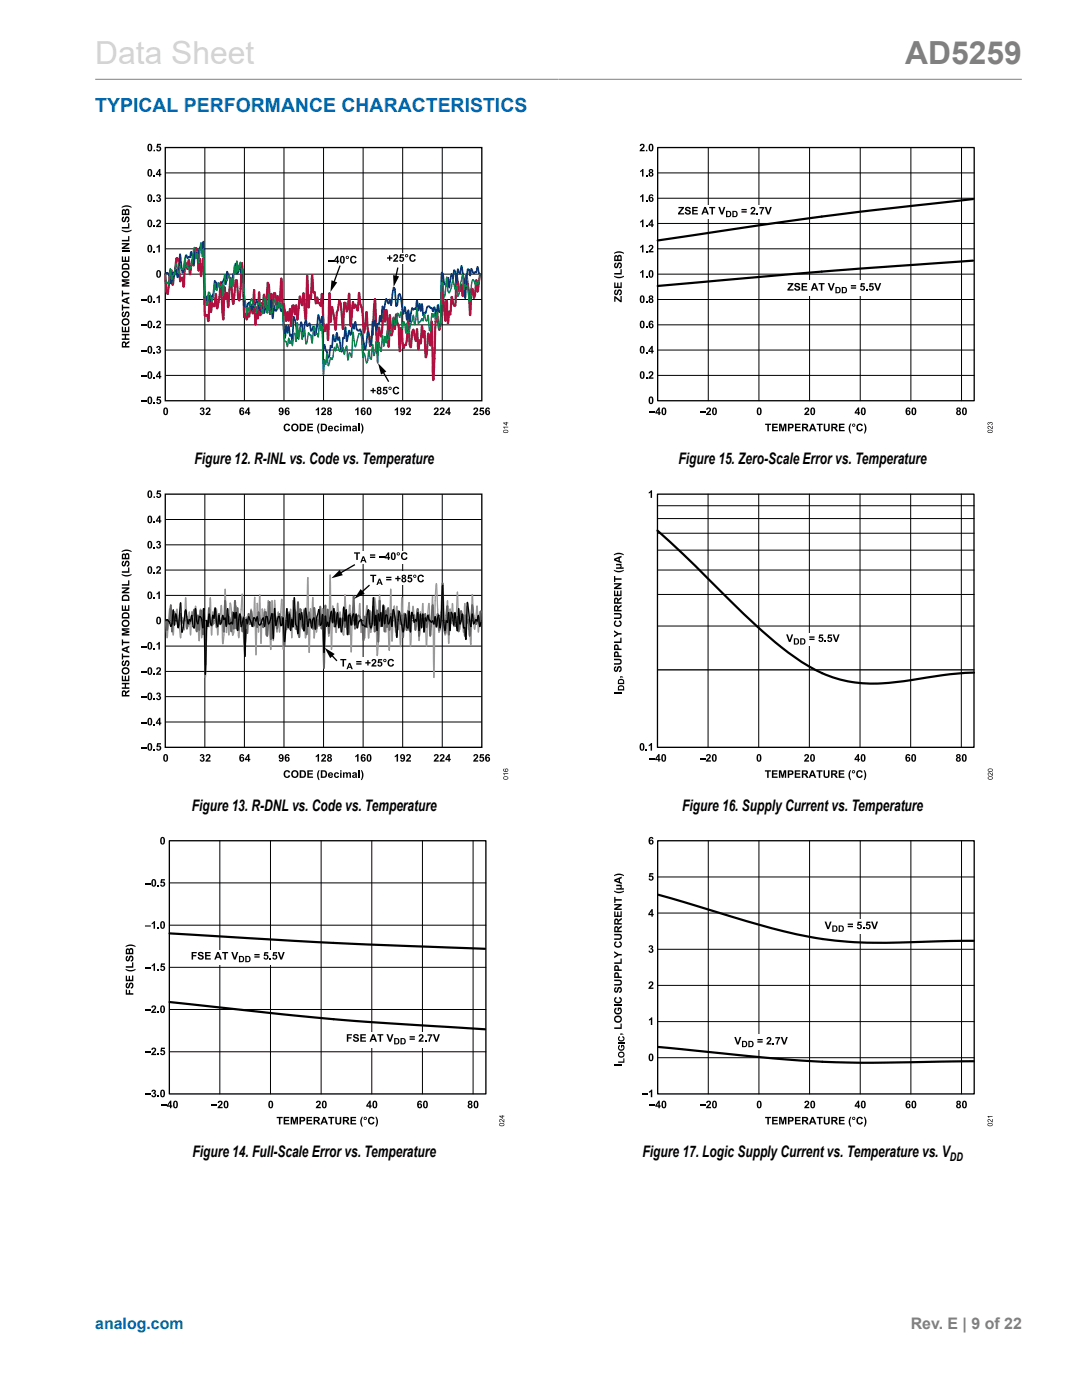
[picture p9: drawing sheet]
<svg xmlns="http://www.w3.org/2000/svg" width="216mm" height="279mm" viewBox="0 0 216 279" stroke-linecap="round" stroke-linejoin="round" font-family="sans-serif">
<defs><g id="words">
<text font-size="6.3" fill="#d3d3d3" x="19" y="12.7">Data Sheet</text>
<text font-size="6.3" fill="#808080" x="180.6" y="12.7">AD5259</text>
<text font-size="3.9" fill="#0067b8" x="19" y="22.3">TYPICAL PERFORMANCE CHARACTERISTICS</text>
<g font-size="3.2">
<text x="38.8" y="92.7">Figure 12. R-INL vs. Code vs. Temperature</text>
<text x="135.4" y="92.7">Figure 15. Zero-Scale Error vs. Temperature</text>
<text x="38.3" y="161.8">Figure 13. R-DNL vs. Code vs. Temperature</text>
<text x="136.1" y="161.8">Figure 16. Supply Current vs. Temperature</text>
<text x="38.4" y="231">Figure 14. Full-Scale Error vs. Temperature</text>
<text x="128.2" y="231">Figure 17. Logic Supply Current vs. Temperature vs. V</text>
</g>
<text font-size="3.2" fill="#0067b8" x="19" y="265.3">analog.com</text>
<text font-size="3.2" fill="#808080" x="181.7" y="265.3">Rev. E | 9 of 22</text>
<text font-size="2.4" x="189.5" y="231.6">DD</text>
</g></defs>
<path d="M19 15.8h184.9" fill="none" stroke="#808080" stroke-width=".2"/>
<g fill="#000">
<path d="M30.6 29.9h.3v.3h-.3zM30.6 34.9h.3v.3h-.3zM31.3 38.9a.41 .41 0 0 1 .6 0 .41 .41 0 0 1 0 .6 .48 .48 0 0 1 0 .8 .48 .48 0 0 1-.8-.4l.3-.1a.23 .23 0 0 0 .3 .2 .23 .23 0 0 0 .2-.3 .23 .23 0 0 0-.4-.1v-.2a.19 .19 0 0 0 .3-.2 .19 .19 0 0 0-.2-.2 .19 .19 0 0 0-.2 .2h-.2zM31.3 28.7h.8v.3h-.5l-.1 .2a.51 .51 0 0 1 .7 .4 .51 .51 0 0 1-.4 .6 .51 .51 0 0 1-.6-.4h.3v.1a.26 .26 0 0 0 .4-.3 .26 .26 0 0 0-.5-.1h-.2zM24.4 43.4l.3-.2 .1 .3a.25 .25 0 0 0-.3 .3 .25 .25 0 0 0 .3 .2 .72 .72 0 0 1 .7-.8 .65 .65 0 0 1 .3 .7 .65 .65 0 0 1-.5 .5v-.3a.29 .29 0 0 0 .3-.3 .29 .29 0 0 0-.4-.2 .66 .66 0 0 1-.7 .7l-.2-.3zM24.3 58h.3v.4h1.2v.3h-1.2v.5h-.3zM24.3 55.7h1.5v.3h-1.2l1.2 .3v.3l-1.2 .3h1.2v.3h-1.5v-.5l1-.2-1-.3zM24.3 51.2h.3v.8h.3v-.8h.2v.8h.5v-.9h.2v1.2h-1.5zM24.3 50h1.5v.3h-1.5zM24.3 48.5h1.5v.3l-1 .6h1v.3h-1.5v-.3l1-.6h-1zM24.3 47.9h1.3v-.8h.2v1.1h-1.5zM24.3 45.3h1.3v-.8h.2v1.1h-1.5z"/>
<path d="M24.3 45.8l1 .3 1-.3-.2 .3a1.65 1.65 0 0 1-1.8-.1zM24.3 41.3l.6-.3h.5l.9 .3v.2l-1-.3-1 .3zM30.6 40h.3v.3h-.3zM30.6 45h.3v.3h-.3zM30.6 50.1h.3v.3h-.3zM31.2 49.2l.5-.3h.2v1.5h-.3v-1.1l-.4 .2zM31.3 43.9a.51 .51 0 0 1 .8 .2 .51 .51 0 0 1-.3 .7l-.2 .3h.5v.2h-1l.2-.4a.71 .71 0 0 0 .5-.8l-.6 .2zM66.1 55.9l1.2 .5-1.4 1.9zM78.4 54.9l1.2 .3-1.1 2.1zM24.4 62.3l.3-.1 .1 .3a.25 .25 0 0 0-.3 .2 .25 .25 0 0 0 .3 .3 .72 .72 0 0 1 .7-.9 .65 .65 0 0 1 .3 .7 .65 .65 0 0 1-.5 .6v-.3a.29 .29 0 0 0 .3-.3 .29 .29 0 0 0-.4-.3 .66 .66 0 0 1-.7 .7l-.2-.5zM24.3 66.6h1.5v.3h-.6v.6h.6v.3h-1.5v-.3h.6v-.6h-.6zM24.3 65.2h.3v.8h.3v-.7h.2v.7h.5v-.8h.2v1.1h-1.5z"/>
<path d="M24.3 60.8h.3v.4h1.2v.3h-1.2v.5h-.3zM28.1 59.8h1.2v.2h-1.2zM28.1 64.8h1.2v.3h-1.2zM28.1 69.9h1.2v.2h-1.2zM28.1 74.9h1.2v.2h-1.2zM30.6 60.2h.3v.3h-.3zM30.6 65.2h.3v.3h-.3zM30.6 70.3h.3v.2h-.3zM30.6 75.3h.3v.3h-.3zM31.3 69.1a.41 .41 0 0 1 .6 0 .41 .41 0 0 1 0 .6 .48 .48 0 0 1 0 .9 .48 .48 0 0 1-.8-.5h.3a.23 .23 0 0 0 .3 .2 .23 .23 0 0 0 .2-.4 .23 .23 0 0 0-.4 0v-.3a.19 .19 0 0 0 .3-.1 .19 .19 0 0 0-.2-.2 .19 .19 0 0 0-.2 .2l-.2-.1zM31.2 59.3l.5-.4h.2v1.6h-.3v-1.1l-.4 .2zM31.3 64.1a.51 .51 0 0 1 .8 .2 .51 .51 0 0 1-.3 .7l-.2 .2h.5v.3h-1l.2-.4a.71 .71 0 0 0 .5-.8l-.6 .1z"/>
<path d="M75.4 72.5l1.7 1.6-1.1 .7zM28.1 80h1.2v.2h-1.2zM30.6 80.3h.3v.3h-.3zM31.3 79.1h.8v.3h-.5l-.1 .3a.51 .51 0 0 1 .7 .3 .51 .51 0 0 1-.4 .7 .51 .51 0 0 1-.6-.5h.3v.2a.26 .26 0 0 0 .4-.3 .26 .26 0 0 0-.5-.1l-.2-.1zM40 81.4a.41 .41 0 0 1 .6 0 .41 .41 0 0 1 0 .6 .48 .48 0 0 1 0 .8 .48 .48 0 0 1-.8-.4h.3a.23 .23 0 0 0 .3 .2 .23 .23 0 0 0 .2-.4 .23 .23 0 0 0-.4 0v-.3a.19 .19 0 0 0 .3-.1 .19 .19 0 0 0-.2-.2 .19 .19 0 0 0-.2 .2l-.2-.1zM41.2 81.4a.51 .51 0 0 1 .8 .2 .51 .51 0 0 1-.3 .7l-.3 .3h.6v.2h-1l.2-.4a.71 .71 0 0 0 .5-.8l-.7 .2zM56.8 84.7a.66 .66 0 0 1 1.1 .3h-.3l-.2-.2a.48 .48 0 0 0-.5 .5 .48 .48 0 0 0 .6 .5l.1-.3 .3 .1a.72 .72 0 0 1-1 .4 .72 .72 0 0 1-.2-1.1zM61.3 84.6h1.1v.2h-.8v.3h.8v.3h-.8v.4h.9v.3h-1.2zM63 81.7l.4-.4h.3v1.5h-.3v-1.1l-.4 .3zM63.6 84.5h.2l-.3 1 .3 1-.3-.2a1.65 1.65 0 0 1 .1-1.8zM64.2 81.4a.51 .51 0 0 1 .8 .2 .51 .51 0 0 1-.3 .7l-.2 .3h.6v.2h-1l.1-.4a.71 .71 0 0 0 .5-.8l-.6 .2zM66.8 85.1l.5-.1 .4 .3h-.3l-.2-.1a.3 .3 0 0 0-.3 .3 .3 .3 0 0 0 .5 .2h.3a.55 .55 0 0 1-.9 .3 .55 .55 0 0 1 0-.9z"/>
<path d="M68.4 85h.3v.1l.3-.2a.39 .39 0 0 0 .7 0l.3 .2v1h-.3v-.8a.18 .18 0 0 0-.2-.1 .18 .18 0 0 0-.1 .2v.7h-.3l-.1-.9a.25 .25 0 0 0-.2 0 .25 .25 0 0 0-.1 .3v.6h-.3zM71.5 84.6h.3v1.5h-.3zM70.9 81.7l.4-.4h.2v1.5h-.2v-1.1l-.4 .3zM72 84.5h.2l.3 .8v.7l-.3 .5h-.2l.2-1zM78.8 81.7l.4-.4h.2v1.5h-.3v-1.1l-.3 .3zM81.2 81.4a.51 .51 0 0 1 .7 .2 .51 .51 0 0 1-.2 .7l-.3 .3h.6v.2h-1l.2-.4a.71 .71 0 0 0 .5-.8l-.7 .2zM86.7 81.4a.51 .51 0 0 1 .8 .2 .51 .51 0 0 1-.3 .7l-.2 .3h.5v.2h-1l.2-.4a.71 .71 0 0 0 .5-.8l-.6 .2zM87.9 81.4a.51 .51 0 0 1 .8 .2 .51 .51 0 0 1-.3 .7l-.3 .3h.6v.2h-1l.2-.4a.71 .71 0 0 0 .5-.8l-.7 .2zM94.6 81.4a.51 .51 0 0 1 .8 .2 .51 .51 0 0 1-.3 .7l-.3 .3h.6v.2h-1l.2-.4a.71 .71 0 0 0 .5-.8l-.7 .2zM95.8 81.3h.8v.3h-.6v.3a.51 .51 0 0 1 .6 .3 .51 .51 0 0 1-.4 .7 .51 .51 0 0 1-.6-.5h.3l.1 .2a.26 .26 0 0 0 .3-.3 .26 .26 0 0 0-.4-.1l-.2-.1z"/>
<path d="M29.6 28.8a.52 .52 0 0 1 .6 0 .52 .52 0 0 1 .2 .7 .54 .54 0 0 1-.5 .7 .54 .54 0 0 1-.5-.8zM29.8 29l-.1 .1a.66 .66 0 0 0 .2 .9 .76 .76 0 0 0-.1-1.1z"/>
<path d="M29.6 33.9a.52 .52 0 0 1 .6-.1 .52 .52 0 0 1 .2 .7 .54 .54 0 0 1-.5 .8 .54 .54 0 0 1-.5-.8zM29.8 34l-.1 .1a.66 .66 0 0 0 .2 .9 .76 .76 0 0 0-.1-1z"/>
<path d="M29.6 38.9a.52 .52 0 0 1 .6 0 .52 .52 0 0 1 .2 .6 .54 .54 0 0 1-.5 .8 .54 .54 0 0 1-.5-.8zM29.8 39l-.1 .2a.66 .66 0 0 0 .2 .9 .76 .76 0 0 0-.1-1.1z"/>
<path d="M31.8 33.7h.2v1h.2l-.2 .5h-.3v-.3h-.6v-.2zM31.7 34.2l-.3 .5h.3z"/>
<path d="M24.5 52.7a.78 .78 0 0 1 .8-.2 .78 .78 0 0 1 .5 .7v.6h-1.5v-.7zM24.6 53v.5h1a.53 .53 0 0 0-.3-.7 .53 .53 0 0 0-.7 .2z"/>
<path d="M24.4 41.8l.4-.1 .2 .2a.46 .46 0 0 1 .7-.1 .46 .46 0 0 1 .1 .6v.5h-1.5zM24.6 42.1v.5h.3v-.5zM25.2 42.1v.5h.4l-.1-.5z"/>
<path d="M24.3 54.7a.77 .77 0 0 1 1.5 0 .77 .77 0 0 1-1.5 0zM24.7 54.5a.47 .47 0 0 0 .4 .7 .47 .47 0 0 0 .3-.7l-.3-.1z"/>
<path d="M24.3 59.8l1.5-.6v.4l-.3 .1v.6l.3 .1v.3l-1.5-.5zM24.7 60l.5 .2v-.4z"/>
<path d="M29.6 44a.52 .52 0 0 1 .6-.1 .52 .52 0 0 1 .2 .7 .54 .54 0 0 1-.5 .8 .54 .54 0 0 1-.5-.8zM29.8 44.1l-.1 .1a.66 .66 0 0 0 .2 .9 .76 .76 0 0 0-.1-1z"/>
<path d="M29.6 49a.52 .52 0 0 1 .6 0 .52 .52 0 0 1 .2 .6 .54 .54 0 0 1-.5 .8 .54 .54 0 0 1-.5-.8zM29.8 49.1l-.1 .1a.66 .66 0 0 0 .2 1 .76 .76 0 0 0-.1-1.1z"/>
<path d="M29.6 59.1a.52 .52 0 0 1 .6 0 .52 .52 0 0 1 .2 .6 .54 .54 0 0 1-.5 .8 .54 .54 0 0 1-.5-.8zM29.8 59.2l-.1 .1a.66 .66 0 0 0 .2 .9 .76 .76 0 0 0-.1-1z"/>
<path d="M31.3 54.1a.52 .52 0 0 1 .7-.1 .52 .52 0 0 1 .1 .7 .54 .54 0 0 1-.4 .7 .54 .54 0 0 1-.5-.7zM31.6 54.2l-.1 .1a.66 .66 0 0 0 .2 .9 .76 .76 0 0 0-.1-1.1z"/>
<path d="M24.3 64.2a.77 .77 0 0 1 1.5 0 .77 .77 0 0 1-1.5 0zM24.7 63.9a.47 .47 0 0 0 .4 .8 .47 .47 0 0 0 .3-.8l-.3-.1z"/>
<path d="M24.4 68.3l.5-.2 .3 .4 .6-.5v.4l-.5 .4-.1 .2 .6 .1v.3h-1.5zM24.6 68.5v.6h.3v-.6z"/>
<path d="M29.6 64.1a.52 .52 0 0 1 .6 0 .52 .52 0 0 1 .2 .7 .54 .54 0 0 1-.5 .7 .54 .54 0 0 1-.5-.7zM29.8 64.3l-.1 .1a.66 .66 0 0 0 .2 .9 .76 .76 0 0 0-.1-1.1z"/>
<path d="M29.6 69.2a.52 .52 0 0 1 .6-.1 .52 .52 0 0 1 .2 .7 .54 .54 0 0 1-.5 .8 .54 .54 0 0 1-.5-.8zM29.8 69.3l-.1 .1a.66 .66 0 0 0 .2 .9 .76 .76 0 0 0-.1-1z"/>
<path d="M29.6 74.2a.52 .52 0 0 1 .6 0 .52 .52 0 0 1 .2 .6 .54 .54 0 0 1-.5 .8 .54 .54 0 0 1-.5-.8zM29.8 74.3l-.1 .2a.66 .66 0 0 0 .2 .9 .76 .76 0 0 0-.1-1.1z"/>
<path d="M29.6 79.3a.52 .52 0 0 1 .6-.1 .52 .52 0 0 1 .2 .7 .54 .54 0 0 1-.5 .8 .54 .54 0 0 1-.5-.8zM29.8 79.4l-.1 .1a.66 .66 0 0 0 .2 .9 .76 .76 0 0 0-.1-1z"/>
<path d="M31.8 74.1h.2v.9h.2l-.2 .6h-.3v-.3h-.6v-.3zM31.7 74.5l-.3 .5h.3z"/>
<path d="M32.7 81.5a.52 .52 0 0 1 .7-.1 .52 .52 0 0 1 .1 .7 .54 .54 0 0 1-.4 .8 .54 .54 0 0 1-.5-.8zM33 81.6l-.1 .1a.66 .66 0 0 0 .2 .9 .76 .76 0 0 0-.1-1z"/>
<path d="M47.9 81.5l.5-.2 .3 .4-.5-.1-.2 .4a.48 .48 0 0 1 .7 .2 .48 .48 0 0 1-.3 .6 .48 .48 0 0 1-.6-.3v-.7zM48.1 82.4a.25 .25 0 0 0 .5 0 .25 .25 0 0 0-.5 0z"/>
<path d="M49.5 81.3h.3v1h.1l-.1 .5h-.3v-.3h-.6v-.2zM49.5 81.8l-.4 .5h.4z"/>
<path d="M55.7 81.5a.55 .55 0 0 1 .7-.1 .55 .55 0 0 1 .2 .7 .53 .53 0 0 1-.3 .7 .53 .53 0 0 1-.7-.3l.6 .1 .1-.4a.47 .47 0 0 1-.6-.1 .47 .47 0 0 1 0-.6zM55.8 81.8a.25 .25 0 0 0 .5 0 .25 .25 0 0 0-.5 0z"/>
<path d="M56.9 81.5l.6-.2 .3 .4-.6-.1-.1 .4a.48 .48 0 0 1 .6 .2 .48 .48 0 0 1-.2 .6 .48 .48 0 0 1-.6-.3l-.1-.7zM57.1 82.4a.25 .25 0 0 0 .5 0 .25 .25 0 0 0-.5 0z"/>
<path d="M58.1 85.3a.77 .77 0 0 1 1.5 0 .77 .77 0 0 1-1.5 0zM58.5 84.9a.47 .47 0 0 0 0 .8 .47 .47 0 0 0 .7-.2v-.2a.42 .42 0 0 0-.2-.5 .42 .42 0 0 0-.5 .1z"/>
<path d="M59.8 84.6h.6a.76 .76 0 0 1 .7 .7 .76 .76 0 0 1-.7 .8h-.6zM60.1 84.8v1a.52 .52 0 0 0 .6-.5 .52 .52 0 0 0-.6-.5z"/>
<path d="M64 84.6h.6a.76 .76 0 0 1 .7 .7 .76 .76 0 0 1-.7 .8h-.6zM64.3 84.8v1a.52 .52 0 0 0 .7-.5 .52 .52 0 0 0-.7-.5z"/>
<path d="M65.4 81.4a.42 .42 0 0 1 .7 0 .42 .42 0 0 1-.1 .6 .46 .46 0 0 1 .1 .7 .46 .46 0 0 1-.7 0 .46 .46 0 0 1 .1-.7l-.2-.2zM65.5 82.4a.25 .25 0 0 0 .5 0 .25 .25 0 0 0-.5 0zM65.6 81.7a.18 .18 0 0 0 .3 0 .18 .18 0 0 0-.3 0z"/>
<path d="M65.6 85.1a.52 .52 0 0 1 .6-.1 .52 .52 0 0 1 .3 .6h-.8a.22 .22 0 0 0 .2 .3 .22 .22 0 0 0 .3-.2l.2 .1a.56 .56 0 0 1-.8 .2 .56 .56 0 0 1 0-.9zM65.8 85.2l-.1 .2h.5l-.2-.2z"/>
<path d="M67.9 84.6h.3v.2h-.3zM67.9 85h.3v1.1h-.3z"/>
<path d="M70.4 85a.46 .46 0 0 1 .5-.1 .46 .46 0 0 1 .3 .5l.1 .7-.3-.2a.39 .39 0 0 1-.6 .2 .39 .39 0 0 1-.1-.6 .39 .39 0 0 1 .5-.1l.1-.1-.1-.1-.5 .1zM70.6 85.6a.17 .17 0 0 0 .1 .3 .17 .17 0 0 0 .2-.1 .17 .17 0 0 0 0-.2z"/>
<path d="M72.1 81.5l.6-.2 .3 .4-.6-.1-.1 .4a.48 .48 0 0 1 .6 .2 .48 .48 0 0 1-.2 .6 .48 .48 0 0 1-.7-.3v-.7zM72.3 82.4a.25 .25 0 0 0 .5 0 .25 .25 0 0 0-.5 0z"/>
<path d="M73.3 81.5a.52 .52 0 0 1 .7-.1 .52 .52 0 0 1 .1 .7 .54 .54 0 0 1-.5 .8 .54 .54 0 0 1-.5-.8zM73.5 81.6v.1a.66 .66 0 0 0 .1 .9 .76 .76 0 0 0 0-1z"/>
<path d="M80 81.5a.55 .55 0 0 1 .6-.1 .55 .55 0 0 1 .2 .7 .53 .53 0 0 1-.2 .7 .53 .53 0 0 1-.7-.3l.5 .1 .1-.4a.47 .47 0 0 1-.6-.1 .47 .47 0 0 1 .1-.6zM80 81.8a.25 .25 0 0 0 .5 0 .25 .25 0 0 0-.5 0z"/>
<path d="M89.5 81.3h.3v1h.1l-.1 .5h-.3v-.3h-.6v-.2zM89.5 81.8l-.4 .5h.4z"/>
<path d="M96.9 81.5l.6-.2 .3 .4-.6-.1-.1 .4a.48 .48 0 0 1 .6 .2 .48 .48 0 0 1-.2 .6 .48 .48 0 0 1-.6-.3l-.1-.7zM97.1 82.4a.25 .25 0 0 0 .5 0 .25 .25 0 0 0-.5 0z"/>
</g>
<path d="M33 29.4h63.1v50.6h-63.1zM67.9 53l-1.3 3.5M79.4 53.4l-.5 2M76.4 74.1l1.2 2.1" fill="none" stroke="#000" stroke-width=".26"/>
<g fill="none" stroke="#000" stroke-width=".2">
<path d="M33 34.5h63.1M33 39.6h63.1M40.9 29.4v50.6M48.8 29.4v50.6M56.7 29.4v50.6M64.6 29.4v50.6M72.5 29.4v50.6M80.4 29.4v50.6M88.2 29.4v50.6M33 44.6h63.1M33 49.7h63.1M33 54.7h63.1"/>
<path d="M33 59.8h63.1M33 64.8h63.1M33 69.9h63.1M33 74.9h63.1"/>
</g>
<g fill="none" stroke="#b10f40" stroke-width=".44">
<path d="M33 54.7v.6a8.9 8.9 0 0 0 .5 3.3M35.7 52.7l-.3-1.1-.1-.1-.8 5.3-.3-2.8-.1-.1-.1 .1-.5 4.6M35.7 52.7l.2 3.4 .3-.6h.2l.3 1.7 .2-4.6h.3l.2 1.1 .3-1.8 .2 2.8 .5-2.8 .2 1.1 .3-2.9 .2-.6a6.4 6.4 0 0 1 .4 2.9l.1 1.6 .3-2.3 .2 3.4 .5-3.6 .3 11.4h.5l.2 1.2 .2-4.7 .3 2.8 .2-1.7 .3 .5h.2l.3-2.3M43.1 58.7l.2 2.8 .5-2.3 .3-2.8 .4 7.4 .3-6.4 .2 2.3 .3-1.3v.3l.2 2.6 .5-5.7 .5 5 .6-4.7 .2 .1 .2 3.4M48.5 56.4l.2 6.8M48.5 56.4l-.2-3.9-.3 4.6-.2 2.8-.3-.5M62.8 58.3l.2 2.2 .3-1.1 .2 1.1M62.8 58.3h-.3v-.3l-.2-3.1-.2 4.4-.1 .3-.2-.6-.2 2.4-.3-6.3-.3 8.6v.1l-.4-5.3-.3 2.4-.5-1.7-.5 4.6-.2-2.8-.3 1.7-.2-1.7-.3 .1-.2 4-.2-3.4-.3 2.3-.2-1.7-.3 1.7-.5-3.3-.2 .6-.3-5.7-.4 5.6-.1 .1-.2-2.2-.3 1.7-.2-2.2-.2-.1-.3 4.1-.2-3.9-.3 4v-.2l-.2-3.8a4.1 4.1 0 0 0-.3-2.2l-.3 4.9-.1 .3-.3-2.9-.3 2.3-.2-.5-.2 2.3-.3-4.5-.2 5.1M94.1 57.7l-.3 5.2-.1-.9a33.8 33.8 0 0 0-.6-7l-.3 2.9-.2-2.3-.3 3.5-.2-2.3-.3 1.2-.1 .1-.6-3v.1l-.2 5.4-.2 .4a2.36 2.36 0 0 1-.5-1.7l-.3 3.4M95.8 54.7l-.4 3.3-.1 .2-.3-2.3-.2 2.9-.3 .6-.2-1.7h-.2M48.7 63.2l.3-.6 .2 1.1 .3-1.1 .2 .5 .3-2.3 .5 1.7 .2-4.6 .3 6.8 .2-3.4 .3 2.2M68.7 60.5l-.3 5.1-.4-5-.3-.6-.2 1.8-.3 .5-.2 3.5-.3-2.3-.5-2.2-.2 2.9-.1-.2-.2-5.5-.2 9.3-.3-3-.4 1.3-.2-.9-.4-6.6-.2 2.4-.2-.5h-.3"/>
<path d="M68.7 60.5h.2l.3 1.6 .3-.8 .2-2.7 .3 6.5 .4-4.8 .3 1.1 .2-.6 .5 1.2 .2-3.5 .3 1.9a22.5 22.5 0 0 1 .7 5.9M73.1 62.3l-.5 4M73.1 62.3l.3 3.4 .5 3.3 .2-1.4a5.3 5.3 0 0 0 .4-2.9l.3-5 .3 6.9M75.1 66.6l.2 4 .3-5.2 .4 1.7 .5-5 .1-.2 .2 2.3 .3-2.3 .3 2.1 .2 5.2 .2-6.3 .2 4M78 66.9l.3-.6 .2-2.9 .3 2.3v-.2l.2-2.7 .2 1.1a17.8 17.8 0 0 1 .5 5.2l.1 1 .2-4.6 .5 3.9 .3-.6h.2l.5-5.2 .2 3.9a2.55 2.55 0 0 0 .3 1.8l.2-2.9 .3-.6 .2 1.1M82.7 66.9l.3 1.1 .2-2.3 .3 4 .2-1.7 .3 .5v-.2l.2-3.2 .2 2.2 .3-1.2v.2l.3 5 .5-4.7 .4 2.3 .2-4.8 .3 11.8 .3-4.3M89.9 62.7l-.3-.5-.2 2.3-.2-4.2-.1-.3-.2 4-.5-5.1-.2-.6-.1 1.6a25.7 25.7 0 0 1-.4 5.9l-.5-3.9-.3 2.9-.2 6.8"/>
</g>
<path d="M45.3 54.3l-.3 2.4-.2-1.1-.5 .7-.2 1.1-.5-.9-.3 1.1-.2-1.2-.3-.3a8.6 8.6 0 0 1-.5 3.2l-.2 .8-.3-1-.2-.1-.2 1.3-.3-1.1-.2-.1-.3-10.9-.2 2.4-.4-1.5-.6 1.9-.3-.6h-.2l-.3 2.4-.4-2.4-.1-.1v.1a.86 .86 0 0 1-.6 1l-.1 .1-.2-.6-.2 .6-.3 2.4-.3 .5-.5-3.6-.4 4.4-.1 .1-.2-1.4-.2-.1-.3 1.4-.2-.8-.3 2.2-.2-.5a2.52 2.52 0 0 0-.6-1.6l-.4 .2M45.3 54.3l1 2.1 .7-3.8 .3 2 .2-.3M47.5 54.3l.3-1.3 .3 1.4h.2l.2-.5 .2 7.2 .3-.3 .2 .6 .3-.8 .2-.2 .3 .3 .2 1.1 .5-1h.3l.2-.7 .7 2 .5-.8 .3 1.2 .5-1.6 .4 .8 .2-.1 .3-1.7 .3 3.6 .3-2.4 .2 .8 .2 .1 .5-1.6 .5 1.7 .3-.5 .4 5.7 .1 .1 .2-2.4 .3 1.4 .2-1.3 .3 1.9 .2-.2 .2 1.2 .3-4.8 .4 1.5 .3 2.8 .3-1.3 .2-.3 .3-1.6 .5 2.8 .2-2.4 .3-.8 .2 1.2 .5-.5 .2 1.4M89.9 55.8l-.3 1.6-.2-2-.3 1.6-.2-.3h-.3a4 4 0 0 0-.5-2.3l-.1 4.1a10.3 10.3 0 0 1-.3 3.8M90.4 55.6l-.3-.9-.2 1.1M94.1 53.6l.3 .8 .1 .1 .2-.1a.85 .85 0 0 0 .5-1l.1-.1 .2 1.1 .3 .3M94.1 53.6l-.3 1.4-.2-1.2h-.3l-.5 5.7-.2-3.6-.5-2.8-.3 1.4-.5-.7-.2 2.4-.4-2.2-.3 1.6M62 66l.5-.8 .3 1.7h.1l.3-1.5 .3-2.5 .5 1.5 .2-1.2 .3 6.5 .3-.9M78 60.9l.5-3.5 .3 .3 .3 3.4 .2-.3 .4-2.1a10.6 10.6 0 0 1 .7 3.7l.1 .2 .3-1.3 .4 2.5 .3-1.9 .2 2.3 .5-2.7 .3 .3 .2-.2h.3l.2-1.6 .3 1.9 .2-1.3 .3 1.4 .2-1.3 .3 2.3 .2-.6h.2l.4-1.2 .3-.1 .3 .4h.3M78 60.9l-.2-1.1-.2 .8-.5-.9-.5 2.1-.3-.6-.2 3-.3-1.2-.2 1.7-.3-.1-.2 1.3-.2-1.9-.3 1.1-.2-.9-.3 4.7-.6-2.4-.1-.3-.5 3.5-1-3.9-.4 .2a1.88 1.88 0 0 1-.5-1.6l-.1-.2-.2 1.4-.3-.9-.5 2.1-.2-.8-.1 .1-.4 2-.3-2.8-.2 2.2-.3-.1-.2 2.7-.2-.5-.3-2.3-.2 .5-.3-1.4-.3 1.7-.2-.1-.2-1.1-.3 2.4-.2-.3-.3 1.9-.2 .5-.7-2.6M86.2 61.5l.2 .6 .3-.8 .2 1.2 .5-1.6 .2 1.4" fill="none" stroke="#0a347d" stroke-width=".35"/>
<g fill="none" stroke="#008240" stroke-width=".26">
<path d="M35.7 54.6l-.5-1.9-.2 .5a3.6 3.6 0 0 1-.6 2l-.1 .6-.3-2.2-.4 3.1-.1-.3-.3 .2-.2-1.9M35.7 54.6l.2-1.4 .4 .5 .4-.2 .2-1.9 .3 1.5 .2-.2 .3 .7 .2 .1 .5-1.6 .2-2.5 .2-.2 .3 2.2 .3-1.1 .2 1.9 .5-3.9 .3 2.7 .2-1.5 .1 2.7a38.2 38.2 0 0 0 .6 8.5l.4-2.6 .1 .2 .5 1.6 .1-.2 .4-3.4 .3 1.3 .1 .1 .4-1.4 .3 .8h.2l.2-.5 .2 2.2 .3-4.1 .5 1.1 .2-.8 .3-.2 .2 2.2 .3-1.7 .2 1.6 .2-3.7 .1-.4 .2 1.6 .3-2.5 .2 1.9 .4-1.7 .4 2.2 .2-.7 .2 4.7 .5 4.3 .3-1.4 .2 .7 .3-1.9 .2-.5 .1 .4a1.01 1.01 0 0 0 .7 1l.2 1.3 .3-1.6 .1-.4 .2-.1 .4 1 .2 1.3 .5-3.3 .2 2.2a.75 .75 0 0 0 .3 1l.3-3.8M53.7 58.7l.2 3.5 .1 .4 .2 .1v-.3l.6-2.6h.1l.4 1.9h.1l.2-1.4 .3 1 .2-.8 .1 .2 .3 4a7.9 7.9 0 0 0 .4 3.5h.2l.3 1 .2-1.7 .3 1 .2-.5 .2 1 .3-2.3 .1-.2 .4 1.7 .2-3.8 .3 3.3 .3-2.2 .4 2.2 .3-2 .2 .1 .3 2.8 .2-.5 .3-1.7 .2 .4 .2 .1 .3 1.6M89.9 58l-.3 .4a4.5 4.5 0 0 1-.4-2.5l-.1-.6-.4 4-.3-2.5-.2-.5-.2 2.3a38.8 38.8 0 0 1-.3 6.9l-.5-3.1-.3 1.4-.2-1.3-.3 .8-.2-.7M90.4 55.8l.5 1.9 .2-.7 .3 2.1 .9-4.3 .3 3 .2-1 .3 .3 .2-.1 .3 3 .1 .2 .4-3.2M90.4 55.8l-.5 2.2M95.8 54.7l-.3 2-.2-.7-.4 .8-.5-1-.3 1.2M70.7 68l.2 1.2 .8-2.6 .2 .1a12.4 12.4 0 0 1 .4 3.9l.1 .7 .2-.8 .1 .1 .4 1.8 .3-.5 .2-1.9 .3 1.5 .2 .1 .2-2.8 .4 2.1 .4-2.7M70.7 68l-.3-1.7-.2 5-.4-.9-.4 1.4-.3-2.7-.4 1.6-.3-1.3-.6 .7-.6-1.5-.2 1.4-.3-.7-.4 2.2-.1 .3-.2-.4-.5 1.6-.3-2.5-.2 2.2-.2-.9-.1 .4-.2 2.6-.2-9.6-.3 .7-.2-1.5-.3 2.8-.2-.7-.3 .2-.2-1.5-.3 .7-.2 2.6M75.1 68.2l.2 4.2 .3-4M78 66.2a1.69 1.69 0 0 0-.4 1.4v.1l-.3-1.8-.2 2.5-.3-1.3-.2 2-.3-2.1-.3 3.1-.4-1.7M82.5 62.9l-1 3.4-.3-1.8-.2 1.9-.2-1.8-.3-.4-.2 1.4-.3-3.3-.2 1-.5-.8-.3 2-.1 .2-.4-1.3-.1 .2-.4 2.6"/>
<path d="M85.4 62.9l-.3 1.2-.2-.2-.2-1.3-.3 1.4-.2-.4-.2 .5-.5 .4-.3-3-.5 3.3-.2-1.9M86.2 62.6l-.3 3.1-.1 .3-.4-3.1"/>
</g>
<g fill="#fff">
<path d="M77.1 50.5h6.1v2.1h-6.1z"/>
<path d="M73.7 76.8h6.2v2.1h-6.2z"/>
<path d="M65.3 50.7h6.1v2.2h-6.1z"/>
</g>
<g fill="#000">
<path d="M65.4 51.9h1.2v.2h-1.2zM70 51.3a.66 .66 0 0 1 1.2 .2l-.3 .1-.3-.3a.48 .48 0 0 0-.4 .5 .48 .48 0 0 0 .5 .5l.2-.3 .3 .1a.72 .72 0 0 1-1.1 .4 .72 .72 0 0 1-.2-1.1zM77.2 51.4h.4v-.4h.3v.4h.4v.2h-.4v.4h-.3v-.4h-.4zM78.6 50.8a.51 .51 0 0 1 .8 .2 .51 .51 0 0 1-.3 .7l-.2 .3h.5v.2h-1l.2-.4a.71 .71 0 0 0 .5-.8l-.6 .2zM79.8 50.7h.8v.3h-.6v.3a.51 .51 0 0 1 .6 .3 .51 .51 0 0 1-.4 .7 .51 .51 0 0 1-.6-.5h.3l.1 .2a.26 .26 0 0 0 .4-.3 .26 .26 0 0 0-.5-.1l-.2-.1zM81.8 50.9a.66 .66 0 0 1 1.2 .2l-.3 .1-.2-.2a.48 .48 0 0 0-.5 .5 .48 .48 0 0 0 .5 .4l.2-.2 .3 .1a.72 .72 0 0 1-1.1 .4 .72 .72 0 0 1-.2-1.1zM73.9 77.8h.4v-.4h.3v.4h.4v.3h-.4v.4h-.3v-.4h-.4zM76.5 77.2h.8v.3h-.6v.2a.51 .51 0 0 1 .6 .4 .51 .51 0 0 1-.4 .6 .51 .51 0 0 1-.6-.4h.3l.1 .1a.26 .26 0 0 0 .3-.3 .26 .26 0 0 0-.4-.1h-.2zM78.5 77.4a.66 .66 0 0 1 1.2 .2l-.3 .1-.2-.3a.48 .48 0 0 0-.5 .6 .48 .48 0 0 0 .5 .4l.2-.3 .3 .1a.72 .72 0 0 1-1.1 .4 .72 .72 0 0 1-.2-1.1zM30.6 99.1h.3v.3h-.3zM31.3 97.9h.8v.2h-.5l-.1 .3a.51 .51 0 0 1 .7 .4 .51 .51 0 0 1-.4 .6 .51 .51 0 0 1-.6-.4l.3-.1v.2a.26 .26 0 0 0 .4-.3 .26 .26 0 0 0-.5-.1h-.2zM100.4 85.2h1v.1h-.8l.2 .2h-.2z"/>
<path d="M24.4 112.1l.3-.2 .1 .3a.25 .25 0 0 0-.3 .3 .25 .25 0 0 0 .3 .2 .72 .72 0 0 1 .7-.8 .65 .65 0 0 1 .3 .7 .65 .65 0 0 1-.5 .5v-.3a.29 .29 0 0 0 .3-.3 .29 .29 0 0 0-.4-.2 .66 .66 0 0 1-.7 .7l-.2-.3zM24.3 117.2h1.5v.3l-1 .6h1v.3h-1.5v-.3l1-.6h-1zM24.3 116.6h1.3v-.8h.2v1.1h-1.5zM24.3 114h1.3v-.8h.2v1.1h-1.5zM24.3 114.5l1 .3 1-.3-.2 .3a1.65 1.65 0 0 1-1.8-.1zM24.3 110l.6-.3h.5l.9 .3v.2l-1-.3-1 .3zM30.6 104.1h.3v.3h-.3zM30.6 109.2h.3v.3h-.3zM30.6 114.2h.3v.3h-.3zM30.6 119.3h.3v.2h-.3zM31.3 108a.41 .41 0 0 1 .6 0 .41 .41 0 0 1 0 .6 .48 .48 0 0 1 0 .9 .48 .48 0 0 1-.8-.4l.3-.1a.23 .23 0 0 0 .3 .2 .23 .23 0 0 0 .2-.3 .23 .23 0 0 0-.4-.1v-.3a.19 .19 0 0 0 .3-.1 .19 .19 0 0 0-.2-.2 .19 .19 0 0 0-.2 .2l-.2-.1zM31.2 118.4l.5-.4h.2v1.5h-.3v-1l-.4 .2z"/>
<path d="M31.3 113.1a.51 .51 0 0 1 .8 .2 .51 .51 0 0 1-.3 .7l-.2 .2h.5v.3h-1l.2-.4a.71 .71 0 0 0 .5-.8l-.6 .1zM24.4 132l.3-.2 .1 .3a.25 .25 0 0 0-.3 .3 .25 .25 0 0 0 .3 .2 .72 .72 0 0 1 .7-.8 .65 .65 0 0 1 .3 .6 .65 .65 0 0 1-.5 .6v-.3a.29 .29 0 0 0 .3-.3 .29 .29 0 0 0-.4-.3 .66 .66 0 0 1-.7 .8l-.2-.4zM24.3 136.3h1.5v.3h-.6v.6h.6v.3h-1.5v-.3h.6v-.6h-.6zM24.3 134.8h.3v.9h.3v-.8h.2v.8h.5v-.9h.2v1.2h-1.5zM24.3 130.4h.3v.5h1.2v.3h-1.2v.4h-.3zM24.3 127.6h.3v.5h1.2v.3h-1.2v.4h-.3zM24.3 125.4h1.5v.3h-1.2l1.2 .3v.3l-1.2 .3h1.2v.2h-1.5v-.4l1-.3-1-.3zM24.3 120.8h.3v.8h.3v-.7h.2v.7h.5v-.8h.2v1.1h-1.5zM28.1 129h1.2v.2h-1.2zM28.1 134h1.2v.2h-1.2zM28.1 139.1h1.2v.2h-1.2zM30.6 129.3h.3v.3h-.3z"/>
<path d="M30.6 134.4h.3v.3h-.3zM30.6 139.4h.3v.3h-.3zM31.3 138.3a.41 .41 0 0 1 .6 0 .41 .41 0 0 1 0 .6 .48 .48 0 0 1 0 .8 .48 .48 0 0 1-.8-.4h.3a.23 .23 0 0 0 .3 .1 .23 .23 0 0 0 .2-.3 .23 .23 0 0 0-.4-.1v-.2a.19 .19 0 0 0 .3-.1 .19 .19 0 0 0-.2-.3 .19 .19 0 0 0-.2 .2h-.2zM31.2 128.5l.5-.4h.2v1.5h-.3v-1.1l-.4 .3zM31.3 133.3a.51 .51 0 0 1 .8 .1 .51 .51 0 0 1-.3 .8l-.2 .2h.5v.3h-1l.2-.4a.71 .71 0 0 0 .5-.8l-.6 .1zM28.1 144.1h1.2v.2h-1.2zM28.1 149.1h1.2v.3h-1.2zM30.6 144.5h.3v.3h-.3zM30.6 149.5h.3v.3h-.3zM31.3 148.3h.8v.3h-.5l-.1 .2a.51 .51 0 0 1 .7 .4 .51 .51 0 0 1-.4 .6 .51 .51 0 0 1-.6-.4h.3v.1a.26 .26 0 0 0 .4-.3 .26 .26 0 0 0-.5-.1h-.2zM40 150.6a.41 .41 0 0 1 .6 0 .41 .41 0 0 1 0 .6 .48 .48 0 0 1 0 .8 .48 .48 0 0 1-.8-.4h.3a.23 .23 0 0 0 .3 .1 .23 .23 0 0 0 .2-.3 .23 .23 0 0 0-.4-.1v-.2a.19 .19 0 0 0 .3-.1 .19 .19 0 0 0-.2-.3 .19 .19 0 0 0-.2 .2h-.2zM41.2 150.6a.51 .51 0 0 1 .8 .2 .51 .51 0 0 1-.3 .7l-.3 .2h.6v.3h-1l.2-.4a.71 .71 0 0 0 .5-.8l-.7 .1z"/>
<path d="M56.8 153.9a.66 .66 0 0 1 1.1 .2l-.3 .1-.2-.2a.48 .48 0 0 0-.5 .5 .48 .48 0 0 0 .6 .4l.1-.2 .3 .1a.72 .72 0 0 1-1 .4 .72 .72 0 0 1-.2-1.1zM61.3 153.7h1.1v.3h-.8v.3h.8v.3h-.8v.4h.9v.2h-1.2zM63 150.9l.4-.4h.3v1.5h-.3v-1.1l-.4 .2zM63.6 153.7h.2l-.3 1 .3 1-.3-.2a1.65 1.65 0 0 1 .1-1.8zM64.2 150.6a.51 .51 0 0 1 .8 .2 .51 .51 0 0 1-.3 .7l-.2 .2h.6v.3h-1l.1-.4a.71 .71 0 0 0 .5-.8l-.6 .1zM66.8 154.3l.5-.2 .4 .4h-.3l-.2-.1a.3 .3 0 0 0-.3 .3 .3 .3 0 0 0 .5 .2h.3a.55 .55 0 0 1-.9 .2 .55 .55 0 0 1 0-.8zM68.4 154.1h.3v.2l.3-.2a.39 .39 0 0 0 .7 0l.3 .2v.9h-.3v-.7a.18 .18 0 0 0-.2-.2 .18 .18 0 0 0-.1 .3v.6h-.3l-.1-.8a.25 .25 0 0 0-.2 0 .25 .25 0 0 0-.1 .3v.5h-.3zM71.5 153.7h.3v1.5h-.3zM70.9 150.9l.4-.4h.2v1.5h-.2v-1.1l-.4 .2zM72 153.7h.2l.3 .8v.6l-.3 .6h-.2l.2-1zM78.8 150.9l.4-.4h.2v1.5h-.3v-1.1l-.3 .2zM81.2 150.6a.51 .51 0 0 1 .7 .2 .51 .51 0 0 1-.2 .7l-.3 .2h.6v.3h-1l.2-.4a.71 .71 0 0 0 .5-.8l-.7 .1z"/>
<path d="M86.7 150.6a.51 .51 0 0 1 .8 .2 .51 .51 0 0 1-.3 .7l-.2 .2h.5v.3h-1l.2-.4a.71 .71 0 0 0 .5-.8l-.6 .1zM87.9 150.6a.51 .51 0 0 1 .8 .2 .51 .51 0 0 1-.3 .7l-.3 .2h.6v.3h-1l.2-.4a.71 .71 0 0 0 .5-.8l-.7 .1zM94.6 150.6a.51 .51 0 0 1 .8 .2 .51 .51 0 0 1-.3 .7l-.3 .2h.6v.3h-1l.2-.4a.71 .71 0 0 0 .5-.8l-.7 .1zM95.8 150.5h.8v.3h-.6v.2a.51 .51 0 0 1 .6 .4 .51 .51 0 0 1-.4 .6 .51 .51 0 0 1-.6-.4h.3l.1 .1a.26 .26 0 0 0 .3-.3 .26 .26 0 0 0-.4-.1h-.2z"/>
<path d="M67.3 51.1h.2v.9h.2l-.2 .6h-.3v-.3h-.6v-.3zM67.2 51.5l-.3 .5h.3z"/>
<path d="M68 51.2a.52 .52 0 0 1 .6 0 .52 .52 0 0 1 .2 .6 .54 .54 0 0 1-.5 .8 .54 .54 0 0 1-.5-.8zM68.2 51.3l-.1 .2a.66 .66 0 0 0 .2 .9 .76 .76 0 0 0 0-1.1z"/>
<path d="M69 51.4a.33 .33 0 0 1 .6 0 .33 .33 0 0 1-.6 0zM69.2 51.4a.16 .16 0 0 0 .3 0 .16 .16 0 0 0-.3 0z"/>
<path d="M80.8 51a.35 .35 0 0 1 .7 0 .35 .35 0 0 1-.7 0zM81 51a.16 .16 0 0 0 .3 0 .16 .16 0 0 0-.3 0z"/>
<path d="M75.3 77.3a.42 .42 0 0 1 .7-.1 .42 .42 0 0 1-.1 .7 .46 .46 0 0 1 .1 .7 .46 .46 0 0 1-.7 0 .46 .46 0 0 1 .1-.7l-.2-.2zM75.4 78.3a.25 .25 0 0 0 .5 0 .25 .25 0 0 0-.5 0zM75.5 77.6a.18 .18 0 0 0 .3 0 .18 .18 0 0 0-.3 0z"/>
<path d="M77.5 77.5a.35 .35 0 0 1 .7 0 .35 .35 0 0 1-.7 0zM77.7 77.5a.16 .16 0 0 0 .3 0 .16 .16 0 0 0-.3 0z"/>
<path d="M29.6 98a.52 .52 0 0 1 .6 0 .52 .52 0 0 1 .2 .6 .54 .54 0 0 1-.5 .8 .54 .54 0 0 1-.5-.8zM29.8 98.1l-.1 .1a.66 .66 0 0 0 .2 1 .76 .76 0 0 0-.1-1.1z"/>
<path d="M100.5 85.9l.2-.1a.42 .42 0 0 1 .5 0 .42 .42 0 0 1 .1 .5 .54 .54 0 0 1-.5 .2 .54 .54 0 0 1-.4-.5zM100.6 85.9l-.1 .1a.41 .41 0 0 0 .4 .3 .41 .41 0 0 0 .4-.3z"/>
<path d="M100.4 84.3h.7l.1-.1 .2 .3h-.2v.4h-.1zM100.6 84.5l.5 .3v-.3z"/>
<path d="M24.5 118.9a.78 .78 0 0 1 .8-.2 .78 .78 0 0 1 .5 .7v.5h-1.5v-.7zM24.6 119.1v.5h1a.53 .53 0 0 0-.3-.6 .53 .53 0 0 0-.7 .1z"/>
<path d="M24.4 110.5l.4-.1 .2 .2a.46 .46 0 0 1 .7-.1 .46 .46 0 0 1 .1 .6v.5h-1.5zM24.6 110.8v.5h.3v-.5zM25.2 110.8v.5h.4l-.1-.5z"/>
<path d="M29.6 103a.52 .52 0 0 1 .6 0 .52 .52 0 0 1 .2 .7 .54 .54 0 0 1-.5 .7 .54 .54 0 0 1-.5-.7zM29.8 103.2l-.1 .1a.66 .66 0 0 0 .2 .9 .76 .76 0 0 0-.1-1.1z"/>
<path d="M29.6 108.1a.52 .52 0 0 1 .6 0 .52 .52 0 0 1 .2 .6 .54 .54 0 0 1-.5 .8 .54 .54 0 0 1-.5-.8zM29.8 108.2l-.1 .1a.66 .66 0 0 0 .2 .9 .76 .76 0 0 0-.1-1z"/>
<path d="M29.6 113.1a.52 .52 0 0 1 .6 0 .52 .52 0 0 1 .2 .7 .54 .54 0 0 1-.5 .7 .54 .54 0 0 1-.5-.7zM29.8 113.3l-.1 .1a.66 .66 0 0 0 .2 .9 .76 .76 0 0 0-.1-1.1z"/>
<path d="M29.6 118.2a.52 .52 0 0 1 .6-.1 .52 .52 0 0 1 .2 .7 .54 .54 0 0 1-.5 .8 .54 .54 0 0 1-.5-.8zM29.8 118.3l-.1 .1a.66 .66 0 0 0 .2 .9 .76 .76 0 0 0-.1-1z"/>
<path d="M31.8 102.9h.2v.9h.2l-.2 .6h-.3v-.3h-.6v-.2zM31.7 103.3l-.3 .5h.3z"/>
<path d="M24.5 122.4a.78 .78 0 0 1 .8-.2 .78 .78 0 0 1 .5 .7v.5h-1.5v-.7zM24.6 122.6v.5h1a.53 .53 0 0 0-.3-.6 .53 .53 0 0 0-.7 .1z"/>
<path d="M24.3 133.8a.77 .77 0 0 1 1.5 0 .77 .77 0 0 1-1.5 0zM24.7 133.6a.47 .47 0 0 0 .4 .7 .47 .47 0 0 0 .3-.7l-.3-.1z"/>
<path d="M24.3 124.4a.77 .77 0 0 1 1.5 0 .77 .77 0 0 1-1.5 0zM24.7 124.1a.47 .47 0 0 0 .4 .7 .47 .47 0 0 0 .3-.7l-.3-.1z"/>
<path d="M24.4 137.9l.5-.1 .3 .4 .6-.6v.4l-.5 .4-.1 .2 .6 .1v.3h-1.5zM24.6 138.1v.6h.3v-.6z"/>
<path d="M24.3 129.5l1.5-.6v.3l-.3 .1v.6l.3 .2v.3l-1.5-.6zM24.7 129.6l.5 .2v-.4z"/>
<path d="M29.6 128.3a.52 .52 0 0 1 .6-.1 .52 .52 0 0 1 .2 .7 .54 .54 0 0 1-.5 .8 .54 .54 0 0 1-.5-.8zM29.8 128.4l-.1 .1a.66 .66 0 0 0 .2 .9 .76 .76 0 0 0-.1-1z"/>
<path d="M29.6 133.3a.52 .52 0 0 1 .6 0 .52 .52 0 0 1 .2 .6 .54 .54 0 0 1-.5 .8 .54 .54 0 0 1-.5-.8zM29.8 133.4l-.1 .2a.66 .66 0 0 0 .2 .9 .76 .76 0 0 0-.1-1.1z"/>
<path d="M29.6 138.4a.52 .52 0 0 1 .6-.1 .52 .52 0 0 1 .2 .7 .54 .54 0 0 1-.5 .7 .54 .54 0 0 1-.5-.7zM29.8 138.5l-.1 .1a.66 .66 0 0 0 .2 .9 .76 .76 0 0 0-.1-1.1z"/>
<path d="M31.3 123.2a.52 .52 0 0 1 .7 0 .52 .52 0 0 1 .1 .6 .54 .54 0 0 1-.4 .8 .54 .54 0 0 1-.5-.8zM31.6 123.3l-.1 .2a.66 .66 0 0 0 .2 .9 .76 .76 0 0 0-.1-1.1z"/>
<path d="M29.6 143.4a.52 .52 0 0 1 .6 0 .52 .52 0 0 1 .2 .6 .54 .54 0 0 1-.5 .8 .54 .54 0 0 1-.5-.8zM29.8 143.5l-.1 .1a.66 .66 0 0 0 .2 .9 .76 .76 0 0 0-.1-1z"/>
<path d="M29.6 148.4a.52 .52 0 0 1 .6 0 .52 .52 0 0 1 .2 .7 .54 .54 0 0 1-.5 .7 .54 .54 0 0 1-.5-.7zM29.8 148.6l-.1 .1a.66 .66 0 0 0 .2 .9 .76 .76 0 0 0-.1-1.1z"/>
<path d="M31.8 143.2h.2v1h.2l-.2 .6h-.3v-.3h-.6v-.3zM31.7 143.7l-.3 .5h.3z"/>
<path d="M32.7 150.6a.52 .52 0 0 1 .7 0 .52 .52 0 0 1 .1 .7 .54 .54 0 0 1-.4 .7 .54 .54 0 0 1-.5-.7zM33 150.8l-.1 .1a.66 .66 0 0 0 .2 .9 .76 .76 0 0 0-.1-1.1z"/>
<path d="M47.9 150.7l.5-.2 .3 .4-.5-.2-.2 .5a.48 .48 0 0 1 .7 .2 .48 .48 0 0 1-.3 .6 .48 .48 0 0 1-.6-.3v-.7zM48.1 151.5a.25 .25 0 0 0 .5 0 .25 .25 0 0 0-.5 0z"/>
<path d="M49.5 150.5h.3v.9h.1l-.1 .6h-.3v-.3h-.6v-.3zM49.5 150.9l-.4 .5h.4z"/>
<path d="M55.7 150.6a.55 .55 0 0 1 .7 0 .55 .55 0 0 1 .2 .7 .53 .53 0 0 1-.3 .7 .53 .53 0 0 1-.7-.3l.6 .1 .1-.4a.47 .47 0 0 1-.6-.1 .47 .47 0 0 1 0-.7zM55.8 151a.25 .25 0 0 0 .5 0 .25 .25 0 0 0-.5 0z"/>
<path d="M56.9 150.7l.6-.2 .3 .4-.6-.2-.1 .5a.48 .48 0 0 1 .6 .2 .48 .48 0 0 1-.2 .6 .48 .48 0 0 1-.6-.3l-.1-.7zM57.1 151.5a.25 .25 0 0 0 .5 0 .25 .25 0 0 0-.5 0z"/>
<path d="M58.1 154.5a.77 .77 0 0 1 1.5 0 .77 .77 0 0 1-1.5 0zM58.5 154.1a.47 .47 0 0 0 0 .7 .47 .47 0 0 0 .7-.1v-.2a.42 .42 0 0 0-.2-.5 .42 .42 0 0 0-.5 .1z"/>
<path d="M59.8 153.7h.6a.76 .76 0 0 1 .7 .8 .76 .76 0 0 1-.7 .7h-.6zM60.1 154v1a.52 .52 0 0 0 .6-.5 .52 .52 0 0 0-.6-.5z"/>
<path d="M64 153.7h.6a.76 .76 0 0 1 .7 .8 .76 .76 0 0 1-.7 .7h-.6zM64.3 154v1a.52 .52 0 0 0 .7-.5 .52 .52 0 0 0-.7-.5z"/>
<path d="M65.4 150.6a.42 .42 0 0 1 .7-.1 .42 .42 0 0 1-.1 .7 .46 .46 0 0 1 .1 .7 .46 .46 0 0 1-.7 0 .46 .46 0 0 1 .1-.7l-.2-.2zM65.5 151.6a.25 .25 0 0 0 .5 0 .25 .25 0 0 0-.5 0zM65.6 150.9a.18 .18 0 0 0 .3 0 .18 .18 0 0 0-.3 0z"/>
<path d="M65.6 154.3a.52 .52 0 0 1 .6-.1 .52 .52 0 0 1 .3 .6h-.8a.22 .22 0 0 0 .2 .2 .22 .22 0 0 0 .3-.1h.2a.56 .56 0 0 1-.8 .2 .56 .56 0 0 1 0-.8zM65.8 154.4l-.1 .2h.5l-.2-.2z"/>
<path d="M67.9 153.7h.3v.3h-.3zM67.9 154.1h.3v1.1h-.3z"/>
<path d="M70.4 154.2a.46 .46 0 0 1 .5-.1 .46 .46 0 0 1 .3 .4l.1 .7-.3-.1a.39 .39 0 0 1-.6 .1 .39 .39 0 0 1-.1-.5 .39 .39 0 0 1 .5-.1l.1-.1-.1-.2-.5 .1zM70.6 154.8a.17 .17 0 0 0 .1 .2 .17 .17 0 0 0 .2 0 .17 .17 0 0 0 0-.3z"/>
<path d="M72.1 150.7l.6-.2 .3 .4-.6-.2-.1 .5a.48 .48 0 0 1 .6 .2 .48 .48 0 0 1-.2 .6 .48 .48 0 0 1-.7-.3v-.7zM72.3 151.5a.25 .25 0 0 0 .5 0 .25 .25 0 0 0-.5 0z"/>
<path d="M73.3 150.6a.52 .52 0 0 1 .7 0 .52 .52 0 0 1 .1 .7 .54 .54 0 0 1-.5 .7 .54 .54 0 0 1-.5-.7zM73.5 150.8v.1a.66 .66 0 0 0 .1 .9 .76 .76 0 0 0 0-1.1z"/>
<path d="M80 150.6a.55 .55 0 0 1 .6 0 .55 .55 0 0 1 .2 .7 .53 .53 0 0 1-.2 .7 .53 .53 0 0 1-.7-.3l.5 .1 .1-.4a.47 .47 0 0 1-.6-.1 .47 .47 0 0 1 .1-.7zM80 151a.25 .25 0 0 0 .5 0 .25 .25 0 0 0-.5 0z"/>
<path d="M89.5 150.5h.3v.9h.1l-.1 .6h-.3v-.3h-.6v-.3zM89.5 150.9l-.4 .5h.4z"/>
<path d="M96.9 150.7l.6-.2 .3 .4-.6-.2-.1 .5a.48 .48 0 0 1 .6 .2 .48 .48 0 0 1-.2 .6 .48 .48 0 0 1-.6-.3l-.1-.7zM97.1 151.5a.25 .25 0 0 0 .5 0 .25 .25 0 0 0-.5 0z"/>
</g>
<g fill="none" stroke="#000" stroke-width=".26">
<path d="M33 98.6h63.1v50.5h-63.1zM40.7 121.7v-.3l-.2 3.9-.1-.6a2.12 2.12 0 0 0-.5-1.7l-.4 1.5-.3-.6-.2-2.4-.2 3.8a2.51 2.51 0 0 1-.4-2l-.1-.5-.3 1.1-.2-.3-.3 .9-.5-2.8-.7 4.5-.3-5.9-.4 5-.5-2.7-.3 2.1-.2-3-.3 2.8-.1 .4-.1 .1-.1-.1a1.53 1.53 0 0 0-.7-1.3l-.2 .3M40.7 121.7l.3 12.9 .2-10.7 .3 1.1 .2-2.4 .5 2.2 .3-2 .2 .6 .3-1.9 .4 3.5 .3-2.2 .3 1.7 .4-1.7 .3 .8 .2-.2 .3 1.6 .2-3.5 .3 3M45.7 124.5h.2l.3-.3 .2 .3 .2-2.2 .3 1.1 .2-1.2 .3 3.6 .4-3.2 .4 2.4 .4-1.7 .3 7.7 .2-7.4 .3 .9M49.4 124.5l.2-1.4 .8 1.9 .2-1.6h.2l.3 .5 .2-.8 .2 .7a.92 .92 0 0 0 .3 .9l.3-.2 .4-1.2 .3 1.7 .4-2 .4 1.5 .6-2 .3 5 .3-6.1 .2 3.3M57.2 121.5l-.4 6.5-.3-4.7-.2 1.4-.2 .1-.1-.1-.4-1.7-.6 1.7M57.2 121.5l.3 3.5v.3l.2-2.7 .3 3.2 .2-2.2 .3 1.6v-.4l.2-5.5 .1 1.8a17.3 17.3 0 0 0 .5 4.9l.1 .4 .3-3.8 .3 1 .2-1.3 .5 3.6v-.1l.3-4.4 .4 3.6 .3-1.4M61.7 123.6h.2l.3 1.7 .2-1.7 .2-.3 .1 .1 .2 2.2 .1-.3a11.6 11.6 0 0 1 .6-3.7l.3 3.1a2.22 2.22 0 0 0 .4-1.6l.1-.5 .3 7.6 .2-7.3 .2 2.1 .3-.8 .2 .8 .5-3 .3 2.2 .2-2.7 .3 3.5 .5-2.7 .2 2.8v.2l.3-1.9 .2 2.7 .5-4.9 .2 2.7 .3-2.2v.2l.2 4.8 .3-4 .2 .1 .3 1.9 .2-1.6 .3-.5 .2 2.1 .3-2.1 .2 2.7 .1-.3a1.39 1.39 0 0 1 .6-1.4l.3 1.1M72.3 124.7h.2l.4 .4 .1-.1 .5-3.3 .3 2.8 .2 .8 .1-.3 .4-5.7 .2 5.4M75 122.8l-.3 1.9M75 122.8l.2 3 .3-3.2 .2 1.3 .3-1.6 .2 2.7 .3-4.1 .2 3.6 .4-1.8 .4 1.8 .5-1.4 .2 1.9 .3-3.4 .4 2.2 .3 3.4 .5-5.2 .5 2.7M88.6 124.2l-.3-7.4-.2 5.8-.3 2.7-.3-2.5-.4 2.2-.3-1.9-.2 1.4-.3-.6-.2 .3a1.83 1.83 0 0 1-.7-1.4l-.3 1.1-.2-.5-.3 2.7-.2-3.5-.3 2.7-.2-2.7-.3 3.2-.2-3.5-.3 1.6-.2-.3-.3 .6-.2-1.4-.3-.5-.2 3.8-.2-4.1-.3 3.3-.2-.3-.3-2.4-.5 3.5-.2-1.4"/>
<path d="M96 124.2l-.3 .8-.2-2.2-.3 1.1-.2-.3-.5 .9-.3-1.9-.3 2.4-.6-4.8-.3 7.4-.2-2.3h-.3l-.2-2.7-.5 2-.3-3.1-.2 4.4-.5-3.6-.3 2.4-.2-1.9-.3-.5-.2 3.5-.3-3.6-.2 2-.3-.3-.2 1.9-.2-1.6"/>
</g>
<g fill="none" stroke="#000" stroke-width=".2">
<path d="M40.9 98.6v50.5M48.8 98.6v50.5M56.7 98.6v50.5M64.6 98.6v50.5M72.5 98.6v50.5M80.4 98.6v50.5M88.2 98.6v50.5M33 103.7h63.1M33 108.7h63.1M33 113.8h63.1M33 118.8h63.1M33 123.9h63.1"/>
<path d="M33 128.9h63.1M33 134h63.1M33 139h63.1M33 144.1h63.1"/>
</g>
<g fill="none" stroke="#999" stroke-width=".26">
<path d="M62.4 119.3l.3 8 .2-3.4 .3 2.2 .2-3.4 .3 2.3 .2-1.1 .2 .6 .3-3 .3 7.6 .5-5.9 .2 .3 .2 3.5v-.3l.3-11.9 .2 14.8 .3-8.7 .2 4.1M62.4 119.3l-.2 5.1M36.3 123.3l-.3 4-.7-5.7-.2 1.1-.3-.6-.3 4.6-.4-4.8-.1-.4-.2 .1-.5 5.7-.2-3.4M36.3 123.3l.2 .6M36.5 123.9l.3 1.8 .2-6.4 .3 4.3 .2 1.4 .3-2.9v.2l.2 4.4 .3-4.5 .2 .5 .3 2.3 .2-4 .5 3.4 .2 3.5 .3-6.1v-.2l.2 5.7 .3-5.7 .3 1.6 .2 12 .2-11.3h.3l.2 1.2 .3-5.8 .2 7.4 .3-4.6 .3 2.3 .2-.5 .2-2.4 .3 5.2 .2-3.8v-.2h.2l.3-1.8 .3 7.6 .2-2.3 .2-8.6 .3 8.6 .2-3.5 .3 4 .3-6.4 .2 1.5 .2 4.9 .2-.6 .3-3.9 .2-1.2 .5 6.3 .8-8.7 .2 8.8 .3 3.4 .2-7.7 .3 1.9M49.4 125l.2-2.3 .2 1.7 .1-.2 .2-2.6 .2 2.8 .3 .6 .2-5.8 .3 11.5M59.7 121.6l-.2 5.1-.2-4.4-.1-.1-.3 3.4-.4-5.8-.3 7.5-.2-5.7-.3 4-.2-3.4-.3 3.5-.2-.1-.2-2.4-.3 6.4-.3-10-.4 6.5-.3-4-.2 4-.1-.2-.4-6-.3 7.9-.2-7.9-.3 9.7-.5-9.7-.4 6.8-.3-4.9v-.2l-.2 2.8-.3-2.9-.2 6.9-.3-9.7-.2 7.4-.3-5.7v.3l-.2 10M59.7 121.6h.3l.2 3.5 .3-.7 .2-2.8 .3 5.7 .2-1.7 .2-10.3 .3 14.8M62.2 124.4l-.2-2.9-.3 8.6M71.1 123.3l.2 1.1 .1 .1 .2-.3 .2-3.8 .2 5.7 .1 .1 .2-1.8 .5 3 .4-6.5 .4 6.5 .2-2.4 .2 1.2v-.2l.3-3.9 .2 1.2M71.1 123.3l-.3 1.8-.2-4.1a36.8 36.8 0 0 0-.4 7.1l-.1 2-.3-9.3v-.1l-.5 4.9-.3-2.3-.2-4.6-.2 8.1-.3-1.1-.4-3.6-.3 1.2v-.2l-.2-2.7-.3 5.8-.2-1.2h-.3M74.5 123.3l.3-4 .2 2.8 .3 8.7 .2-3"/>
<path d="M77.2 121.6l-.2 4.5-.3-5.2-.2 .7-.3 3-.2 .4-.3-6.3-.2 9.1M83.4 121.6l-.2 3.2-.2 .3-.6-4.1-.5 8-.2-8.7-.1-.1-.4 3.7-.2-.6-.5 2.9-.3-6.9-.3 9.8-.2-4.5v-.3l-.2 1.4-.3-4.7-.3 5.1v-.1l-.2-5.1-.5 7-.2-10.3-.3 12.2-.5-8.2M84.4 120.4l-.3 4-.2-2.3v.1l-.3 5.6-.2-6.2M84.4 120.4l.2 5.7 .2-3.4 .1 .2 .2 6.1 .4-8.3 .1-.3 .2 4.4 .2 .3 .3-6.1 .3 16.2 .2-15 .3-3.7 .5 9.7a39.7 39.7 0 0 0 .6-7.7l.1-.9 .2 6.5 .3 2.6a5.3 5.3 0 0 0 .3-2.7l.2-4.1 .2 8.5 .3-6.6v-.3l.2 2.9 .3-4 .3 4.7v-.1a5.3 5.3 0 0 0 .5-3.2l.2-3.6 .2 5.2a3.7 3.7 0 0 0 .3 2.2l.4-2.9 .3 3.5 .3-5.7 .2 5.6 .2-5.1 .3 4.4 .1 .2h.1l.2 3 .3-9.9 .4 6.7 .1 .2 .5-4.7 .3 5.2 .2-3.8 .1-.2 .2 .1"/>
</g>
<g fill="none" stroke="#666" stroke-width=".35">
<path d="M33.1 123.9l.2 1.8 .3-2 .2 .7 .1-.3 .2-3.3 .2 5.2 .3-2.9 .2 .6 .3-1.2 .2 .6 .3 2 .2-.5 .2-2.1 .3 1.8 .2-.3M37 121.9l-.2 1.8-.3 .3M38.8 121.6l.5 4.4 .1-3 .1-.2 .3 2.9 .2-3.6 .1-.3 .1 .1 .3 4.7 .2-4.2v.1M38.8 121.6l-.3 1.2-.2 .3-.5 1.5-.3-.9-.2 1.8-.3-3.6M40.7 122.5l.3 10.2 .1-3.3a22 22 0 0 1 .4-5.7l.2-2.3 .3 2.9 .2 .6 .1-.1 .6-3.5 .3 3.8 .5-2.6 .3 2.1 .4-1.2 .3 2.7 .2-6.2 .3 4.7 .2-.3 .3-1.2 .2 .6 .3 2.3 .2-3.8 .2 3.3 .1-.3 .2-5.3 .2 5.5 .3-4 .2 4.2v.1l.3-3 .2 .7 .3 2.6 .2-2.9 .3 5.6 .2-3 .3 .6M50.1 121.9l-.3 2.7-.2-2.1v.2l-.2 3.6M53.8 120.2l.3 7.4 .2-3.1a3.3 3.3 0 0 1 .5-2l.5 2.9 .5-2.9 .2 2.4 .3-1.8v.2l.5 5.6 .4-4.8v-.1l.3 .9 .2-2.7 .3 2.7 .2-1.5 .3 1.5 .2-3.3 .5 4 .3-5.4 .2 7 .3-5.6M53.8 120.2l-.5 6.7-.2-4.7h-.3l-.3 3-.5-1.1-.4-1.9-.3 2.9-.2-1.1-.5 .9-.5-3M60 121.6l.2 3 .2 .9 .4-3.5 .4 4.6 .2-3.2 .3-1.2M61.7 122.2l.2 2.1 .3-.3 .2 1.5 .3-4.2 .5 4.1 .2-1.7 .2 .9 .1-.2 .2-3.3 .3 4.3 .2-2.5v.6l.3 9.8 .2-12.5 .2 4.1 .3-3.3v.2l.2 4.5 .4-3.4 .1-.1 .3 1.5 .5-2.1 .2 2.4 .2-2.1 .4 2.1 .6-1.2a2.33 2.33 0 0 1 .5 1.6v.1l.3-2.3 .2 .6 .3 3.2 .3-4.1 .2 1.5 .2 .6 .3-5.6 .2 6.4M79.4 121.9l.3 2.1 .2 .6 .3-1.8 .2 4.4M79.4 121.9l-.5 3.2-.4-3.2-.3 1.8-.2-1.2-.3 3.2-.2-4.3-.3 3.7-.2-3.2-.1 .2-.2 3.9-.2-5.2-.2 3a.98 .98 0 0 1-.3 1.1l-.2-5-.3 8.2-.3-6.2v-.1l-.4 4.3-.3-5.1-.5 4.5-.3-3.6-.5 3.3-.4-2.1-.3 4.7a14.5 14.5 0 0 0-.7-4.7l-.3-.3a1.02 1.02 0 0 0-.3 1.1l-.1 1.2-.3 .3"/>
<path d="M83.4 121.6l.2 5.3 .3-3.2h.2l.3-.3 .2 .9 .3-1.8 .2 2.6 .5-2.3 .2 4.1 .5-6.1 .3 3.8 .2-1.5 .3 2 .2-2.6 .3 3.3 .2-.7 .2-1.9 .3-6.8 .4 9.5 .1 .4 .5-5.4 .3 5.8v-.4a7.2 7.2 0 0 1 .8-3.7l.1-.1 .3 2.5 .2-.1 .3-1.8 .2 2.9 .5-4.1 .2 1.2 .3-.3 .3 4.1 .2-4.2 .2 1.6 .3-.6 .2 3.2 .5-6.1 .3 2.3 .5 1.5 .5-1.5 .2 1.5 .3-2.7M83.4 121.6l-.1-.1-.4 4.2-.3-2.9-.2 .6-.3-.6-.2 .3-.2 2.6-.3-3.8-.3 3.9-.4-3.4-.3 4.8"/>
</g>
<g fill="#fff">
<path d="M70.4 109.9h11.1v2.5h-11.1z"/>
<path d="M73.7 114.1h11.2v2.7h-11.2z"/>
</g>
<g fill="#000">
<path d="M67.8 113.7l.6 1.1-2.3 .6zM70.6 110.2h1.2v.3h-.4v1.2h-.3v-1.2h-.5zM72 117.6l.8 .9-2.1 1zM73.9 114.7h1.2v.3h-.5v1.2h-.3v-1.2h-.4zM75.5 111.1h1.2v.2h-1.2zM78.9 115.3h.4v-.4h.2v.4h.4v.3h-.4v.4h-.2v-.4h-.4zM80.2 110.4a.66 .66 0 0 1 1.1 .3h-.3l-.2-.2a.48 .48 0 0 0-.5 .5 .48 .48 0 0 0 .6 .4l.1-.2 .3 .1a.72 .72 0 0 1-1 .4 .72 .72 0 0 1-.2-1.1zM81.5 114.7h.7v.3h-.5l-.1 .2a.51 .51 0 0 1 .7 .4 .51 .51 0 0 1-.4 .6 .51 .51 0 0 1-.6-.4h.3v.1a.26 .26 0 0 0 .4-.2 .27 .27 0 0 0-.5-.2h-.2zM83.5 114.9a.66 .66 0 0 1 1.1 .2l-.3 .1-.2-.2a.48 .48 0 0 0-.5 .5 .48 .48 0 0 0 .6 .4l.1-.2h.3a.72 .72 0 0 1-1 .4 .72 .72 0 0 1-.2-1.1zM64.8 129.3l2 1.2-.9 .9z"/>
<path d="M72.4 111h.2l.5 1.3h-.2l-.1-.3h-.5l-.1 .3h-.3zM72.5 111.3l-.2 .5h.4z"/>
<path d="M73.8 110.6h1.1v.3h-1.1zM73.8 111.1h1.1v.3h-1.1z"/>
<path d="M75.6 115.5h.3l.5 1.2h-.3l-.1-.2h-.5l-.1 .2h-.3zM75.7 115.8l-.1 .4h.3z"/>
<path d="M77.1 115.1h1v.3h-1zM77.1 115.6h1v.2h-1z"/>
<path d="M77.4 110.2h.3v1h.1l-.1 .5h-.3v-.3h-.6v-.2zM77.4 110.7l-.4 .5h.4z"/>
<path d="M78.1 110.4a.52 .52 0 0 1 .7-.1 .52 .52 0 0 1 .2 .7 .54 .54 0 0 1-.5 .8 .54 .54 0 0 1-.5-.8zM78.4 110.5l-.1 .1a.66 .66 0 0 0 .2 .9 .76 .76 0 0 0-.1-1z"/>
<path d="M79.2 110.5a.33 .33 0 0 1 .6 0 .33 .33 0 0 1-.6 0zM79.3 110.5a.16 .16 0 0 0 .3 0 .16 .16 0 0 0-.3 0z"/>
<path d="M80.3 114.8a.42 .42 0 0 1 .6-.1 .42 .42 0 0 1-.1 .7 .46 .46 0 0 1 .1 .7 .46 .46 0 0 1-.7 0 .46 .46 0 0 1 .1-.7l-.2-.2zM80.4 115.8a.23 .23 0 0 0 .4 0 .23 .23 0 0 0-.4 0zM80.4 115.1a.2 .2 0 0 0 .4 0 .2 .2 0 0 0-.4 0z"/>
<path d="M82.4 115a.35 .35 0 0 1 .7 0 .35 .35 0 0 1-.7 0zM82.6 115a.16 .16 0 0 0 .3 0 .16 .16 0 0 0-.3 0z"/>
</g>
<path d="M70.8 112.7l-3.1 1.8M73.7 116.8l-1.6 1.5M66.1 130.6l1.1 1.3" fill="none" stroke="#000" stroke-width=".26"/>
<path d="M67.7 131.3h11v2.4h-11z" fill="#fff"/>
<g fill="#000">
<path d="M67.9 131.5h1.2v.3h-.4v1.2h-.4v-1.2h-.4zM72.9 132.1h.4v-.3h.3v.3h.3v.3h-.3v.4h-.3v-.4h-.4zM74.3 131.6a.51 .51 0 0 1 .7 .2 .51 .51 0 0 1-.2 .7l-.3 .3h.6v.2h-1l.2-.4a.71 .71 0 0 0 .5-.8l-.7 .2zM75.5 131.5h.7v.3h-.5v.3a.51 .51 0 0 1 .6 .3 .51 .51 0 0 1-.4 .6 .51 .51 0 0 1-.6-.4h.3l.1 .2a.26 .26 0 0 0 .3-.3 .26 .26 0 0 0-.4-.1l-.3-.1zM77.5 131.7a.66 .66 0 0 1 1.1 .2l-.3 .1-.2-.2a.48 .48 0 0 0-.5 .5 .48 .48 0 0 0 .6 .4l.1-.2 .3 .1a.72 .72 0 0 1-1 .3 .72 .72 0 0 1-.2-1zM100.4 154.3h1v.2h-.8l.2 .2h-.2zM28.9 176.3h1.2v.2h-1.2zM31.4 176.7h.3v.2h-.3zM32.1 175.5h.8v.2h-.5l-.1 .3a.51 .51 0 0 1 .6 .3 .51 .51 0 0 1-.3 .7 .51 .51 0 0 1-.6-.4l.2-.1 .1 .2a.26 .26 0 0 0 .4-.3 .26 .26 0 0 0-.5-.1l-.2-.1zM25.2 196.3l.3-.2v.3a.25 .25 0 0 0-.2 .3 .25 .25 0 0 0 .3 .2 .72 .72 0 0 1 .7-.8 .65 .65 0 0 1 .3 .7 .65 .65 0 0 1-.5 .5v-.3a.29 .29 0 0 0 .3-.3 .29 .29 0 0 0-.4-.2 .66 .66 0 0 1-.7 .7l-.2-.3zM25.2 190.9l.3-.2v.3a.25 .25 0 0 0-.2 .3 .25 .25 0 0 0 .3 .2 .72 .72 0 0 1 .7-.8 .65 .65 0 0 1 .3 .7 .65 .65 0 0 1-.5 .5v-.3a.29 .29 0 0 0 .3-.3 .29 .29 0 0 0-.4-.2 .66 .66 0 0 1-.7 .7l-.2-.3zM25.1 197.5h.2v.7h.4v-.6h.3v.6h.6v.3h-1.5z"/>
<path d="M25.1 194.7h.2v.8h.4v-.7h.2v.7h.4v-.8h.3v1.1h-1.5zM25.1 192.8h1.2v-.7h.3v1h-1.5zM25.1 193.4l1 .2 .9-.2-.1 .3a1.65 1.65 0 0 1-1.8-.1zM25.1 188.8l.6-.3h.5l.8 .3v.2l-.9-.2-1 .2zM28.9 193.1h1.2v.2h-1.2zM28.9 184.7h1.2v.2h-1.2zM30.3 192.6l.4-.4h.2v1.6h-.3v-1.1l-.3 .2zM30.3 184.2l.4-.4h.2v1.5h-.3v-1l-.3 .2zM31.4 193.5h.3v.3h-.3zM31.4 185.1h.3v.2h-.3zM32.1 192.3h.8v.2h-.5l-.1 .3a.51 .51 0 0 1 .6 .4 .51 .51 0 0 1-.3 .6 .51 .51 0 0 1-.6-.4l.2-.1 .1 .2a.26 .26 0 0 0 .4-.3 .26 .26 0 0 0-.5-.1l-.2-.1zM28.9 218.3h1.2v.2h-1.2z"/>
<path d="M28.9 209.9h1.2v.2h-1.2zM28.9 201.5h1.2v.2h-1.2zM30.4 217.6a.41 .41 0 0 1 .5 0 .41 .41 0 0 1 0 .6 .48 .48 0 0 1 0 .8 .48 .48 0 0 1-.7-.4l.3-.1a.23 .23 0 0 0 .3 .2 .23 .23 0 0 0 .1-.3 .23 .23 0 0 0-.4-.1l.1-.2a.19 .19 0 0 0 .2-.2 .19 .19 0 0 0-.1-.2 .19 .19 0 0 0-.2 .2h-.3zM30.3 209.2a.51 .51 0 0 1 .8 .1 .51 .51 0 0 1-.3 .8l-.2 .2h.6v.3h-1l.1-.4a.71 .71 0 0 0 .5-.9l-.6 .2zM30.3 200.8a.51 .51 0 0 1 .8 .1 .51 .51 0 0 1-.3 .7l-.2 .3h.6v.3h-1l.1-.4a.71 .71 0 0 0 .5-.9l-.6 .2zM31.4 218.7h.3v.3h-.3zM31.4 210.3h.3v.3h-.3zM31.4 201.9h.3v.3h-.3zM32.1 209.1h.8v.2h-.5l-.1 .3a.51 .51 0 0 1 .6 .4 .51 .51 0 0 1-.3 .6 .51 .51 0 0 1-.6-.4h.2l.1 .1a.26 .26 0 0 0 .4-.3 .26 .26 0 0 0-.5-.1h-.2zM32.1 220.5h1.2v.2h-1.2zM42.2 220.5h1.2v.2h-1.2zM43.6 219.8a.51 .51 0 0 1 .8 .1 .51 .51 0 0 1-.3 .8l-.3 .2h.6v.3h-1l.2-.4a.71 .71 0 0 0 .5-.8l-.7 .1z"/>
<path d="M55.2 222.9h1.2v.3h-.4v1.2h-.3v-1.2h-.5zM56.6 222.9h1.1v.3h-.8v.3h.8v.2h-.8v.5h.8v.2h-1.1zM58 222.9h.5l.2 1 .3-1h.5v1.5h-.3v-1.2l-.3 1.2h-.3l-.3-1.2v1.2h-.3zM61.2 222.9h1.1v.3h-.8v.3h.7v.2h-.7v.5h.8v.2h-1.1zM63.2 219.8a.51 .51 0 0 1 .8 .1 .51 .51 0 0 1-.3 .8l-.3 .2h.6v.3h-1l.2-.4a.71 .71 0 0 0 .5-.8l-.7 .1zM65.5 222.9h1.2v.3h-.4v1.2h-.4v-1.2h-.4zM66.9 222.9h.3v.8a.32 .32 0 0 0 .3 .5 .32 .32 0 0 0 .3-.5v-.8h.3v.8a.61 .61 0 0 1-.6 .7 .61 .61 0 0 1-.6-.7zM69.9 222.9h1.2v.3h-.9v.3h.8v.2h-.8v.5h.9v.2h-1.2zM72.2 222.9h.2l-.2 1 .2 .9-.3-.1a1.65 1.65 0 0 1 .1-1.8zM73.6 223.1a.66 .66 0 0 1 1.1 .2l-.3 .1-.2-.2a.48 .48 0 0 0-.5 .5 .48 .48 0 0 0 .6 .4l.1-.2h.3a.72 .72 0 0 1-1 .4 .72 .72 0 0 1-.2-1.1zM74.9 222.9h.2l.3 .8v.6l-.3 .5h-.2l.2-.9z"/>
<path d="M69.6 132.3h.3l.5 1.2h-.3l-.1-.2h-.5l-.1 .2h-.3zM69.8 132.6l-.2 .5h.3z"/>
<path d="M71.1 131.9h1v.3h-1zM71.1 132.4h1v.2h-1z"/>
<path d="M76.5 131.8a.33 .33 0 0 1 .6 0 .33 .33 0 0 1-.6 0zM76.6 131.8a.2 .2 0 0 0 .4 0 .2 .2 0 0 0-.4 0z"/>
<path d="M100.5 153.5l.1-.1 .1 .1a.2 .2 0 0 0-.2 .3 .2 .2 0 0 0 .3 .1h.1a.32 .32 0 0 1 .1-.5 .32 .32 0 0 1 .4 .2 .32 .32 0 0 1-.2 .4 .45 .45 0 0 1-.6 0 .45 .45 0 0 1-.1-.5zM100.9 153.7a.22 .22 0 0 0 .4 0 .22 .22 0 0 0-.4 0z"/>
<path d="M100.5 155.1l.2-.1a.42 .42 0 0 1 .5 0 .42 .42 0 0 1 .1 .5 .54 .54 0 0 1-.5 .1 .54 .54 0 0 1-.4-.4zM100.6 155.1l-.1 .1a.41 .41 0 0 0 .4 .3 .41 .41 0 0 0 .4-.3z"/>
<path d="M30.3 175.6a.52 .52 0 0 1 .7-.1 .52 .52 0 0 1 .2 .7 .54 .54 0 0 1-.5 .8 .54 .54 0 0 1-.5-.8zM30.6 175.7l-.1 .1a.66 .66 0 0 0 .2 .9 .76 .76 0 0 0-.1-1z"/>
<path d="M32.1 167.2a.52 .52 0 0 1 .7-.1 .52 .52 0 0 1 .1 .7 .54 .54 0 0 1-.5 .8 .54 .54 0 0 1-.4-.8zM32.3 167.3v.1a.66 .66 0 0 0 .1 .9 .76 .76 0 0 0 0-1z"/>
<path d="M25.2 189.4l.4-.1 .2 .2a.46 .46 0 0 1 .6-.2 .46 .46 0 0 1 .2 .6v.5h-1.5zM25.4 189.6l-.1 .5h.4v-.5zM26 189.6l-.1 .5h.4v-.5z"/>
<path d="M32.1 184a.52 .52 0 0 1 .7-.1 .52 .52 0 0 1 .1 .7 .54 .54 0 0 1-.5 .8 .54 .54 0 0 1-.4-.8zM32.3 184.1v.1a.66 .66 0 0 0 .1 .9 .76 .76 0 0 0 0-1z"/>
<path d="M32.1 217.6a.52 .52 0 0 1 .7 0 .52 .52 0 0 1 .1 .6 .54 .54 0 0 1-.5 .8 .54 .54 0 0 1-.4-.8zM32.3 217.7v.2a.66 .66 0 0 0 .1 .9 .76 .76 0 0 0 0-1.1z"/>
<path d="M32.1 200.8a.52 .52 0 0 1 .7 0 .52 .52 0 0 1 .1 .6 .54 .54 0 0 1-.5 .8 .54 .54 0 0 1-.4-.8zM32.3 200.9v.1a.66 .66 0 0 0 .1 .9 .76 .76 0 0 0 0-1z"/>
<path d="M34.7 219.8a.52 .52 0 0 1 .6 0 .52 .52 0 0 1 .2 .6 .54 .54 0 0 1-.5 .8 .54 .54 0 0 1-.5-.8zM34.9 219.9v.2a.66 .66 0 0 0 .1 .9 .76 .76 0 0 0 0-1.1z"/>
<path d="M44.8 219.8a.52 .52 0 0 1 .6 0 .52 .52 0 0 1 .2 .6 .54 .54 0 0 1-.5 .8 .54 .54 0 0 1-.5-.8zM45 219.9l-.1 .2a.66 .66 0 0 0 .2 .9 .76 .76 0 0 0 0-1.1z"/>
<path d="M53.7 219.8a.52 .52 0 0 1 .7 0 .52 .52 0 0 1 .1 .6 .54 .54 0 0 1-.5 .8 .54 .54 0 0 1-.5-.8zM53.9 219.9v.2a.66 .66 0 0 0 .1 .9 .76 .76 0 0 0 0-1.1z"/>
<path d="M64.4 219.8a.52 .52 0 0 1 .6 0 .52 .52 0 0 1 .2 .6 .54 .54 0 0 1-.5 .8 .54 .54 0 0 1-.5-.8zM64.6 219.9l-.1 .2a.66 .66 0 0 0 .2 .9 .76 .76 0 0 0 0-1.1z"/>
<path d="M74.5 219.8a.52 .52 0 0 1 .6 0 .52 .52 0 0 1 .2 .6 .54 .54 0 0 1-.5 .8 .54 .54 0 0 1-.5-.8zM74.7 219.9l-.1 .2a.66 .66 0 0 0 .2 .9 .76 .76 0 0 0-.1-1.1z"/>
<path d="M84.5 219.8a.52 .52 0 0 1 .7 0 .52 .52 0 0 1 .2 .6 .54 .54 0 0 1-.5 .8 .54 .54 0 0 1-.5-.8zM84.8 219.9l-.1 .2a.66 .66 0 0 0 .2 .9 .76 .76 0 0 0-.1-1.1z"/>
<path d="M94.6 219.8a.52 .52 0 0 1 .7 0 .52 .52 0 0 1 .2 .6 .54 .54 0 0 1-.5 .8 .54 .54 0 0 1-.5-.8zM94.9 219.9l-.1 .2a.66 .66 0 0 0 .2 .9 .76 .76 0 0 0-.1-1.1z"/>
<path d="M33.9 219.7h.3v.9h.2l-.2 .6h-.3v-.3h-.6v-.3zM33.9 220.1l-.3 .5h.3z"/>
<path d="M59.8 222.9h.4a.5 .5 0 0 1 .7 .5 .5 .5 0 0 1-.6 .4h-.2v.6h-.3zM60.1 223.2v.4a.32 .32 0 0 0 .3 0 .32 .32 0 0 0 .2-.3z"/>
<path d="M62.6 222.9h.6a.44 .44 0 0 1 .6 .3 .44 .44 0 0 1-.4 .5l.5 .7h-.3l-.4-.5-.3-.1v.6h-.3zM62.9 223.2v.3h.4a.19 .19 0 0 0 .2-.2 .19 .19 0 0 0-.2-.1z"/>
<path d="M64.5 222.9h.3l.6 1.5h-.3l-.1-.3h-.6l-.1 .3h-.4zM64.7 223.3l-.2 .5h.4z"/>
<path d="M68.4 222.9h.7a.44 .44 0 0 1 .5 .3 .44 .44 0 0 1-.3 .5l.5 .7h-.4l-.4-.5-.2-.1-.1 .6h-.3zM68.7 223.2v.3h.4a.19 .19 0 0 0 .2-.2 .19 .19 0 0 0-.2-.1z"/>
<path d="M72.6 223.2a.33 .33 0 0 1 .6 0 .33 .33 0 0 1-.6 0zM72.7 223.2a.16 .16 0 0 0 .3 0 .16 .16 0 0 0-.3 0z"/>
<path d="M73.7 219.7h.3v.9h.2l-.2 .6h-.3v-.3h-.6v-.3zM73.7 220.1l-.3 .5h.3z"/>
<path d="M83.4 219.8l.5-.1 .3 .3-.5-.1-.2 .4a.48 .48 0 0 1 .7 .3 .48 .48 0 0 1-.3 .6 .48 .48 0 0 1-.6-.3l-.1-.7zM83.5 220.7a.25 .25 0 0 0 .5 0 .25 .25 0 0 0-.5 0z"/>
<path d="M93.5 219.8a.42 .42 0 0 1 .6-.1 .42 .42 0 0 1-.1 .7 .46 .46 0 0 1 .2 .6 .46 .46 0 0 1-.7 0 .46 .46 0 0 1 .1-.6l-.2-.3zM93.6 220.7a.25 .25 0 0 0 .5 0 .25 .25 0 0 0-.5 0zM93.6 220.1a.2 .2 0 0 0 .4 0 .2 .2 0 0 0-.4 0z"/>
</g>
<path d="M43.9 167.8v50.5M54 167.8v50.5M64.1 167.8v50.5M74.2 167.8v50.5M84.3 167.8v50.5M94.4 167.8v50.5" fill="none" stroke="#000" stroke-width=".2"/>
<g fill="#fff">
<path d="M37.8 189.6h19.4v3h-19.4z"/>
<path d="M68.9 205.9h19.3v3.2h-19.3z"/>
</g>
<g fill="#000">
<path d="M127.7 34.1l.5-.4h.2v1.5h-.3v-1.1l-.4 .3zM127.8 28.8a.51 .51 0 0 1 .8 .2 .51 .51 0 0 1-.3 .7l-.2 .2h.5v.3h-1l.2-.4a.71 .71 0 0 0 .5-.8l-.7 .1zM128.9 29.9h.3v.3h-.3zM128.9 34.9h.3v.3h-.3zM122.7 57.9l.3-.1v.3a.25 .25 0 0 0-.3 .2 .25 .25 0 0 0 .3 .3 .72 .72 0 0 1 .8-.8 .65 .65 0 0 1 .3 .6 .65 .65 0 0 1-.5 .6l-.1-.3a.29 .29 0 0 0 .4-.3 .29 .29 0 0 0-.4-.3 .66 .66 0 0 1-.8 .7l-.2-.3zM122.7 52.6l.3-.2v.3a.25 .25 0 0 0-.3 .3 .25 .25 0 0 0 .3 .2 .72 .72 0 0 1 .8-.8 .65 .65 0 0 1 .3 .6 .65 .65 0 0 1-.5 .6l-.1-.3a.29 .29 0 0 0 .4-.3 .29 .29 0 0 0-.4-.3 .66 .66 0 0 1-.8 .8l-.2-.4zM122.6 56.4h.2v.8h.3v-.8h.3v.8h.4v-.9h.3v1.2h-1.5zM122.6 54.5h1.2v-.8h.3v1.1h-1.5zM122.5 55l1 .3 1-.3-.2 .3a1.65 1.65 0 0 1-1.8-.1zM122.5 50.5l.7-.3h.4l.9 .3v.2l-1-.3-1 .3zM127.7 39.2l.5-.4h.2v1.5h-.3v-1.1l-.4 .2zM127.7 44.2l.5-.4h.2v1.5h-.3v-1.1l-.4 .3z"/>
<path d="M127.7 49.2l.5-.3h.2v1.5h-.3v-1.1l-.4 .2zM127.7 54.3l.5-.4h.2v1.5h-.3v-1.1l-.4 .2zM128.9 40h.3v.3h-.3zM128.9 45h.3v.3h-.3zM128.9 50.1h.3v.3h-.3zM128.9 55.1h.3v.3h-.3zM129.6 49a.51 .51 0 0 1 .7 .1 .51 .51 0 0 1-.3 .8l-.2 .2h.6v.3h-1l.1-.4a.71 .71 0 0 0 .5-.8l-.6 .1zM122.6 59.1h.2l1 .8v-.8h.3v1.2h-.3l-1-.8v.7h-.2zM128.9 60.2h.3v.3h-.3zM128.9 65.2h.3v.3h-.3zM128.9 70.3h.3v.2h-.3zM128.9 75.3h.3v.3h-.3z"/>
<path d="M129.6 74.2a.51 .51 0 0 1 .7 .1 .51 .51 0 0 1-.3 .8l-.2 .2h.6v.3h-1l.1-.4a.71 .71 0 0 0 .5-.8l-.6 .1zM129.5 82.2h1.2v.2h-1.2zM139.6 82.2h1.2v.2h-1.2zM141.1 81.4a.51 .51 0 0 1 .7 .2 .51 .51 0 0 1-.3 .7l-.2 .3h.6v.2h-1l.1-.4a.71 .71 0 0 0 .5-.8l-.6 .2zM152.7 84.6h1.2v.2h-.5v1.3h-.3v-1.3h-.4zM154.1 84.6h1.1v.2h-.8v.3h.7v.3h-.7v.4h.8v.3h-1.1zM155.5 84.6h.4l.3 1 .3-1h.4v1.5h-.3v-1.2l-.3 1.2h-.3l-.3-1.2v1.2h-.2zM158.6 84.6h1.1v.2h-.8v.3h.8v.3h-.8v.4h.9v.3h-1.2zM160.7 81.4a.51 .51 0 0 1 .7 .2 .51 .51 0 0 1-.3 .7l-.2 .3h.6v.2h-1l.1-.4a.71 .71 0 0 0 .5-.8l-.6 .2zM163 84.6h1.2v.2h-.5v1.3h-.3v-1.3h-.4zM164.4 84.6h.3v.8a.32 .32 0 0 0 .2 .4 .32 .32 0 0 0 .4-.4v-.8h.3v.7a.61 .61 0 0 1-.6 .8 .61 .61 0 0 1-.6-.7zM167.4 84.6h1.1v.2h-.8v.3h.8v.3h-.8v.4h.8v.3h-1.1z"/>
<path d="M169.7 84.5h.2l-.3 1 .3 1-.3-.2a1.65 1.65 0 0 1 .1-1.8zM171.1 84.7a.66 .66 0 0 1 1.1 .3h-.3l-.2-.2a.48 .48 0 0 0-.5 .5 .48 .48 0 0 0 .6 .5l.1-.3 .3 .1a.72 .72 0 0 1-1 .4 .72 .72 0 0 1-.2-1.1zM172.4 84.5h.2l.3 .8-.1 .7-.2 .5h-.2l.2-1zM38.2 190h1.1v.2h-.8v.4h.7v.3h-.7v.6h-.3zM39.6 190.1a.62 .62 0 0 1 1 .3h-.3a.25 .25 0 0 0-.2-.2 .25 .25 0 0 0-.3 .3 .72 .72 0 0 1 .8 .7 .65 .65 0 0 1-.6 .3 .65 .65 0 0 1-.6-.5h.3a.29 .29 0 0 0 .3 .3 .29 .29 0 0 0 .3-.4 .66 .66 0 0 1-.7-.7zM40.9 190h1.1v.2h-.8v.4h.8v.2h-.8v.4h.9v.3h-1.2zM44.3 190h1.2v.2h-.4v1.3h-.3v-1.3h-.5zM46.1 190h.4l.4 1.1 .3-1.1h.3l-.5 1.5h-.3zM52.8 190h.7v.3h-.5l-.1 .2a.51 .51 0 0 1 .7 .4 .51 .51 0 0 1-.4 .6 .51 .51 0 0 1-.6-.4h.3v.1a.26 .26 0 0 0 .4-.3 .26 .26 0 0 0-.5-.1h-.2zM53.8 191.2h.3v.3h-.3zM54.5 190h.8v.3h-.6v.2a.51 .51 0 0 1 .6 .4 .51 .51 0 0 1-.4 .6 .51 .51 0 0 1-.6-.4h.3l.1 .1a.26 .26 0 0 0 .3-.3 .26 .26 0 0 0-.4-.1h-.2zM55.4 190h.3l.4 1.1 .4-1.1h.3l-.5 1.5h-.4z"/>
<path d="M69.2 206.4h1v.2h-.7v.4h.6v.3h-.6v.6h-.3zM70.6 206.5a.62 .62 0 0 1 1 .3h-.3a.25 .25 0 0 0-.3-.2 .25 .25 0 0 0-.2 .3 .72 .72 0 0 1 .8 .7 .65 .65 0 0 1-.6 .3 .65 .65 0 0 1-.6-.5h.3a.29 .29 0 0 0 .3 .3 .29 .29 0 0 0 .3-.4 .66 .66 0 0 1-.8-.7zM71.9 206.4h1.1v.2h-.8v.4h.7v.2h-.7v.4h.8v.3h-1.1zM75.3 206.4h1.2v.2h-.5v1.3h-.3v-1.3h-.4zM77.1 206.4h.3l.4 1.1 .4-1.1h.3l-.5 1.5h-.3zM83.7 206.5a.51 .51 0 0 1 .8 .2 .51 .51 0 0 1-.3 .7l-.3 .2h.6v.3h-1l.2-.4a.71 .71 0 0 0 .5-.8l-.7 .1zM84.8 207.6h.3v.3h-.3zM85.3 206.4h1l-.5 1.5h-.3v-.2l.5-1h-.7zM86.4 206.4h.3l.4 1.1 .4-1.1h.3l-.6 1.5h-.3zM99.7 223.4a.66 .66 0 0 1 .8 .4v-.5h.1v.7l-.2-.1a.45 .45 0 0 0-.7-.3l.2 .4-.3-.2z"/>
<path d="M129.6 33.8a.42 .42 0 0 1 .6 0 .42 .42 0 0 1-.1 .6 .46 .46 0 0 1 .1 .7 .46 .46 0 0 1-.6 0 .46 .46 0 0 1 .1-.7l-.2-.2zM129.7 34.8a.23 .23 0 0 0 .4 0 .23 .23 0 0 0-.4 0zM129.7 34.1a.2 .2 0 0 0 .4 0 .2 .2 0 0 0-.4 0z"/>
<path d="M129.6 28.8a.52 .52 0 0 1 .6 0 .52 .52 0 0 1 .2 .7 .54 .54 0 0 1-.5 .7 .54 .54 0 0 1-.5-.8zM129.8 29l-.1 .1a.66 .66 0 0 0 .2 .9 .76 .76 0 0 0-.1-1.1z"/>
<path d="M129.6 39l.5-.2 .3 .3-.5-.1-.2 .4a.48 .48 0 0 1 .7 .3 .48 .48 0 0 1-.3 .6 .48 .48 0 0 1-.6-.3l-.1-.7zM129.7 39.8a.25 .25 0 0 0 .5 0 .25 .25 0 0 0-.5 0z"/>
<path d="M122.7 51l.3-.1 .3 .2a.46 .46 0 0 1 .6-.2 .46 .46 0 0 1 .2 .7v.5h-1.5zM122.9 51.2l-.1 .6h.4l-.1-.5zM123.5 51.2l-.1 .6h.4v-.5z"/>
<path d="M127.8 59.1a.52 .52 0 0 1 .7 0 .52 .52 0 0 1 .1 .6 .54 .54 0 0 1-.5 .8 .54 .54 0 0 1-.4-.8zM128 59.2v.1a.66 .66 0 0 0 .1 .9 .76 .76 0 0 0 0-1z"/>
<path d="M129.6 59.1a.42 .42 0 0 1 .6-.1 .42 .42 0 0 1-.1 .6 .46 .46 0 0 1 .1 .7 .46 .46 0 0 1-.6 0 .46 .46 0 0 1 .1-.7l-.2-.2zM129.7 60a.23 .23 0 0 0 .4 0 .23 .23 0 0 0-.4 0zM129.7 59.4a.2 .2 0 0 0 .4 0 .2 .2 0 0 0-.4 0z"/>
<path d="M129.6 54.1a.52 .52 0 0 1 .6-.1 .52 .52 0 0 1 .2 .7 .54 .54 0 0 1-.5 .7 .54 .54 0 0 1-.5-.7zM129.8 54.2l-.1 .1a.66 .66 0 0 0 .2 .9 .76 .76 0 0 0-.1-1.1z"/>
<path d="M130 43.8h.3v1h.1l-.1 .5h-.3v-.3h-.6v-.2zM130 44.3l-.4 .5h.4z"/>
<path d="M127.8 64.1a.52 .52 0 0 1 .7 0 .52 .52 0 0 1 .1 .7 .54 .54 0 0 1-.5 .7 .54 .54 0 0 1-.4-.7zM128 64.3v.1a.66 .66 0 0 0 .1 .9 .76 .76 0 0 0 0-1.1z"/>
<path d="M127.8 69.2a.52 .52 0 0 1 .7-.1 .52 .52 0 0 1 .1 .7 .54 .54 0 0 1-.5 .8 .54 .54 0 0 1-.4-.8zM128 69.3v.1a.66 .66 0 0 0 .1 .9 .76 .76 0 0 0 0-1z"/>
<path d="M127.8 74.2a.52 .52 0 0 1 .7 0 .52 .52 0 0 1 .1 .6 .54 .54 0 0 1-.5 .8 .54 .54 0 0 1-.4-.8zM128 74.3v.2a.66 .66 0 0 0 .1 .9 .76 .76 0 0 0 0-1.1z"/>
<path d="M129.6 79.3a.52 .52 0 0 1 .6-.1 .52 .52 0 0 1 .2 .7 .54 .54 0 0 1-.5 .8 .54 .54 0 0 1-.5-.8zM129.8 79.4l-.1 .1a.66 .66 0 0 0 .2 .9 .76 .76 0 0 0-.1-1z"/>
<path d="M130 69h.3v1h.1l-.1 .5h-.3v-.3h-.6v-.2zM130 69.5l-.4 .5h.4z"/>
<path d="M129.6 64.2l.5-.2 .3 .4-.5-.2-.2 .4a.48 .48 0 0 1 .7 .3 .48 .48 0 0 1-.3 .6 .48 .48 0 0 1-.6-.3l-.1-.7zM129.7 65a.25 .25 0 0 0 .5 0 .25 .25 0 0 0-.5 0z"/>
<path d="M131.4 81.3h.3v1h.1l-.1 .5h-.3v-.3h-.6v-.2zM131.4 81.8l-.4 .5h.4z"/>
<path d="M132.1 81.5a.52 .52 0 0 1 .7-.1 .52 .52 0 0 1 .2 .7 .54 .54 0 0 1-.5 .8 .54 .54 0 0 1-.5-.8zM132.4 81.6l-.1 .1a.66 .66 0 0 0 .2 .9 .76 .76 0 0 0-.1-1z"/>
<path d="M142.2 81.5a.52 .52 0 0 1 .7-.1 .52 .52 0 0 1 .2 .7 .54 .54 0 0 1-.5 .8 .54 .54 0 0 1-.5-.8zM142.5 81.6l-.1 .1a.66 .66 0 0 0 .2 .9 .76 .76 0 0 0-.1-1z"/>
<path d="M151.1 81.5a.52 .52 0 0 1 .7-.1 .52 .52 0 0 1 .2 .7 .54 .54 0 0 1-.5 .8 .54 .54 0 0 1-.5-.8zM151.4 81.6l-.1 .1a.66 .66 0 0 0 .2 .9 .76 .76 0 0 0-.1-1z"/>
<path d="M157.2 84.6h.5a.5 .5 0 0 1 .7 .4 .5 .5 0 0 1-.7 .5h-.2v.6h-.3zM157.5 84.8v.4a.32 .32 0 0 0 .4 .1 .32 .32 0 0 0 .1-.3z"/>
<path d="M160 84.6h.7a.44 .44 0 0 1 .6 .3 .44 .44 0 0 1-.4 .5l.5 .7h-.4l-.4-.6-.2-.1-.1 .7h-.3zM160.3 84.8v.4h.4a.19 .19 0 0 0 .3-.2 .19 .19 0 0 0-.3-.2z"/>
<path d="M161.8 81.5a.52 .52 0 0 1 .7-.1 .52 .52 0 0 1 .2 .7 .54 .54 0 0 1-.5 .8 .54 .54 0 0 1-.5-.8zM162.1 81.6l-.1 .1a.66 .66 0 0 0 .2 .9 .76 .76 0 0 0-.1-1z"/>
<path d="M162 84.6h.3l.6 1.5h-.3l-.2-.4h-.6l-.1 .4h-.3zM162.1 84.9l-.2 .6h.4z"/>
<path d="M165.9 84.6h.6a.44 .44 0 0 1 .6 .3 .44 .44 0 0 1-.4 .5l.5 .7h-.3l-.4-.6-.3-.1v.7h-.3zM166.2 84.8v.4h.4a.19 .19 0 0 0 .2-.2 .19 .19 0 0 0-.2-.2z"/>
<path d="M170 84.9a.35 .35 0 0 1 .7 0 .35 .35 0 0 1-.7 0zM170.2 84.9a.16 .16 0 0 0 .3 0 .16 .16 0 0 0-.3 0z"/>
<path d="M171.2 81.3h.2v1h.2l-.2 .5h-.2v-.3h-.7v-.2zM171.2 81.8l-.4 .5h.4z"/>
<path d="M171.9 81.5a.52 .52 0 0 1 .7-.1 .52 .52 0 0 1 .1 .7 .54 .54 0 0 1-.4 .8 .54 .54 0 0 1-.5-.8zM172.2 81.6l-.1 .1a.66 .66 0 0 0 .2 .9 .76 .76 0 0 0-.1-1z"/>
<path d="M180.8 81.5l.6-.2 .3 .4-.6-.1-.1 .4a.48 .48 0 0 1 .6 .2 .48 .48 0 0 1-.2 .6 .48 .48 0 0 1-.6-.3l-.1-.7zM181 82.4a.25 .25 0 0 0 .5 0 .25 .25 0 0 0-.5 0z"/>
<path d="M182 81.5a.52 .52 0 0 1 .7-.1 .52 .52 0 0 1 .1 .7 .54 .54 0 0 1-.5 .8 .54 .54 0 0 1-.4-.8zM182.3 81.6l-.1 .1a.66 .66 0 0 0 .2 .9 .76 .76 0 0 0-.1-1z"/>
<path d="M190.9 81.4a.42 .42 0 0 1 .7 0 .42 .42 0 0 1-.1 .6 .46 .46 0 0 1 .1 .7 .46 .46 0 0 1-.7 0 .46 .46 0 0 1 .1-.7l-.2-.2zM191.1 82.4a.23 .23 0 0 0 .4 0 .23 .23 0 0 0-.4 0zM191.1 81.7a.2 .2 0 0 0 .4 0 .2 .2 0 0 0-.4 0z"/>
<path d="M192.1 81.5a.52 .52 0 0 1 .7-.1 .52 .52 0 0 1 .1 .7 .54 .54 0 0 1-.5 .8 .54 .54 0 0 1-.4-.8zM192.3 81.6v.1a.66 .66 0 0 0 .1 .9 .76 .76 0 0 0 0-1z"/>
<path d="M43.3 190h.4l.6 1.5h-.4l-.1-.3h-.6l-.1 .3h-.3zM43.5 190.3l-.2 .6h.4z"/>
<path d="M47.7 190.8h.4a.63 .63 0 0 1 .6 .6 .63 .63 0 0 1-.5 .6h-.5zM47.9 191v.8a.43 .43 0 0 0 .6-.4 .43 .43 0 0 0-.6-.4z"/>
<path d="M48.9 190.8h.5a.63 .63 0 0 1 .6 .6 .63 .63 0 0 1-.6 .6h-.5zM49.2 191v.8a.43 .43 0 0 0 .5-.4 .43 .43 0 0 0-.5-.4z"/>
<path d="M50.8 190.4h1v.3h-1zM50.8 190.8h1v.3h-1z"/>
<path d="M74.3 206.4h.3l.6 1.5h-.3l-.1-.3h-.6l-.2 .3h-.3zM74.5 206.7l-.2 .6h.4z"/>
<path d="M78.6 207.2h.5a.63 .63 0 0 1 .6 .6 .63 .63 0 0 1-.6 .6h-.5zM78.9 207.4v.8a.43 .43 0 0 0 .5-.4 .43 .43 0 0 0-.5-.4z"/>
<path d="M79.9 207.2h.5a.63 .63 0 0 1 .6 .6 .63 .63 0 0 1-.6 .6h-.5zM80.2 207.4v.8a.43 .43 0 0 0 .5-.4 .43 .43 0 0 0-.5-.4z"/>
<path d="M81.7 206.8h1.1v.3h-1.1zM81.7 207.3h1.1v.2h-1.1z"/>
<path d="M99.7 224.2l.2-.1a.39 .39 0 0 1 .6 .1 .39 .39 0 0 1-.1 .5 .45 .45 0 0 1-.6 .1 .45 .45 0 0 1-.2-.5zM99.8 224.3l-.1 .1a.41 .41 0 0 0 .4 .2 .41 .41 0 0 0 .4-.2z"/>
<path d="M99.6 222.7h.7l.1-.2 .2 .3h-.2v.4h-.1zM99.8 222.8l.5 .3v-.3z"/>
</g>
<path d="M33.8 200l32.8 3.4 30.2 2M33.8 186.3l31 1.8 32 1.3" fill="none" stroke="#000" stroke-width=".44"/>
<path d="M131.2 29.4h63.2v50.6h-63.2zM33.8 167.8h63.2v50.5h-63.2z" fill="none" stroke="#000" stroke-width=".26"/>
<g fill="none" stroke="#000" stroke-width=".2">
<path d="M131.2 34.5h63.2M131.2 39.6h63.2M141.3 29.4v50.6M151.4 29.4v50.6M161.5 29.4v50.6M171.6 29.4v50.6M181.8 29.4v50.6M191.9 29.4v50.6M131.2 44.6h63.2M131.2 49.7h63.2M131.2 54.7h63.2M131.2 59.8h63.2"/>
<path d="M131.2 64.8h63.2M131.2 69.9h63.2M131.2 74.9h63.2M33.8 176.2h63.2M33.8 184.6h63.2M33.8 193.1h63.2M33.8 201.5h63.2M33.8 209.9h63.2"/>
</g>
<g fill="#fff">
<path d="M134.9 41h19.3v2.6h-19.3z"/>
<path d="M156.7 55.9h19.4v3h-19.4z"/>
</g>
<path d="M194.2 39.7l-30.2 3.5-32.8 4.8M194.2 52l-28.8 2.1-34.2 3M131.2 105.9l5.7 5.2 7.8 7.8a100.8 100.8 0 0 0 15.9 13.6 25.7 25.7 0 0 0 18.3 3.6l2.2-.3a92 92 0 0 1 13.2-1.6" fill="none" stroke="#000" stroke-width=".44"/>
<g fill="#000">
<path d="M135.4 41.3h1.1v.2l-.8 1.1h.8v.2h-1.2v-.3l.8-.9h-.7zM136.8 41.4a.62 .62 0 0 1 1 .3h-.3a.25 .25 0 0 0-.2-.2 .25 .25 0 0 0-.3 .3 .72 .72 0 0 1 .8 .7 .65 .65 0 0 1-.6 .3 .65 .65 0 0 1-.6-.5h.3a.29 .29 0 0 0 .3 .3 .29 .29 0 0 0 .3-.4 .66 .66 0 0 1-.8-.7zM138.1 41.3h1.1v.3h-.8v.3h.8v.2h-.8v.5h.9v.2h-1.2zM141.5 41.3h1.2v.3h-.4v1.2h-.3v-1.2h-.5zM143.3 41.3h.4l.3 1.1 .4-1.1h.3l-.5 1.5h-.3zM149.9 41.4a.51 .51 0 0 1 .8 .2 .51 .51 0 0 1-.3 .7l-.2 .2h.5v.3h-1l.2-.4a.71 .71 0 0 0 .5-.8l-.6 .1zM151 42.5h.3v.3h-.3zM151.5 41.3h1l-.5 1.5h-.3v-.2l.5-1h-.7zM152.6 41.3h.3l.4 1.1 .4-1.1h.3l-.5 1.5h-.4zM157.2 56.5h1.1v.2l-.8 1h.8v.3h-1.2v-.3l.8-1h-.7zM158.7 56.6a.62 .62 0 0 1 .9 .3h-.3a.25 .25 0 0 0-.2-.2 .25 .25 0 0 0-.2 .3 .72 .72 0 0 1 .8 .7 .65 .65 0 0 1-.7 .3 .65 .65 0 0 1-.5-.5h.3a.29 .29 0 0 0 .3 .3 .29 .29 0 0 0 .2-.4 .66 .66 0 0 1-.7-.7zM159.9 56.5h1.2v.3h-.9v.3h.8v.2h-.8v.4h.9v.3h-1.2z"/>
<path d="M163.3 56.5h1.2v.2h-.4v1.3h-.3v-1.3h-.5zM165.2 56.5h.3l.4 1.1 .3-1.1h.4l-.6 1.5h-.3zM171.8 56.5h.7v.3h-.5v.2a.51 .51 0 0 1 .6 .4 .51 .51 0 0 1-.4 .6 .51 .51 0 0 1-.6-.4h.3l.1 .1a.26 .26 0 0 0 .3-.3 .26 .26 0 0 0-.4-.1h-.3zM172.8 57.7h.3v.3h-.3zM173.5 56.5h.8v.3h-.5l-.1 .2a.51 .51 0 0 1 .6 .4 .51 .51 0 0 1-.3 .6 .51 .51 0 0 1-.6-.4h.2l.1 .1a.26 .26 0 0 0 .4-.3 .26 .26 0 0 0-.5-.1h-.2zM174.4 56.5h.4l.3 1.1 .4-1.1h.3l-.5 1.5h-.3zM129.4 98.2l.5-.4h.2v1.6h-.3v-1.1l-.4 .2zM197.1 84.3h.3l.1 .1a.31 .31 0 0 1 .5 0 .31 .31 0 0 1-.2 .5v-.2a.2 .2 0 0 0 .2-.2 .2 .2 0 0 0-.3-.2 .2 .2 0 0 0-.1 .3h-.1a.17 .17 0 0 0-.2-.2 .17 .17 0 0 0-.2 .2 .17 .17 0 0 0 .2 .1v.2l-.2-.2zM197.1 85.1a.66 .66 0 0 1 .8 .4v-.5h.2v.7l-.3-.1a.45 .45 0 0 0-.6-.4l.1 .4-.2-.2zM122.9 112.5h1.1v.3h-.1l.1 .3-.1 .1h.5v.3h-1.5v-.3h.7a.2 .2 0 0 0 .2-.2 .2 .2 0 0 0-.2-.2h-.7zM122.5 117.9h.3v.8h.3v-.8h.3v.8h.4v-.9h.2v1.2h-1.5zM122.5 116.4h1.5v.3l-1 .6h1v.3h-1.5v-.3l1-.6h-1z"/>
<path d="M122.5 115h.3v.4h1.2v.3h-1.2v.5h-.3zM122.5 113.7l1 .2 1-.2-.2 .3a1.65 1.65 0 0 1-1.8-.1zM122.5 110.6l.6-.3h.5l.9 .3v.2l-1-.2-1 .2zM122.5 131.5h.8a.61 .61 0 0 1 .7 .6 .61 .61 0 0 1-.7 .6h-.8v-.3h.8a.32 .32 0 0 0 .5-.3 .32 .32 0 0 0-.4-.3h-.9zM122.5 122.3h.8a.61 .61 0 0 1 .7 .6 .61 .61 0 0 1-.7 .6h-.8v-.3h.8a.32 .32 0 0 0 .5-.2 .32 .32 0 0 0-.4-.4h-.9zM122.7 124l.2-.2 .1 .3-.2 .2a.48 .48 0 0 0 .5 .5 .48 .48 0 0 0 .4-.6l-.2-.1 .1-.3a.72 .72 0 0 1 .3 1 .72 .72 0 0 1-1 .2l-.4-.4zM122.6 133.1l.3-.1 .1 .3a.25 .25 0 0 0-.3 .2 .25 .25 0 0 0 .3 .3 .72 .72 0 0 1 .7-.9 .65 .65 0 0 1 .3 .7 .65 .65 0 0 1-.5 .5v-.2a.29 .29 0 0 0 .3-.4 .29 .29 0 0 0-.3-.2 .66 .66 0 0 1-.8 .7l-.2-.3zM123.7 135h.4l.3 .2-.4-.1v.2h-.3zM122.5 138.1h1.5v.3h-1.5zM122.5 128h1.3v-.7h.2v1h-1.5zM122.5 125.8l.9 .5h.6v.4h-.6l-.9 .5v-.4l.6-.3-.6-.4zM128.8 149.5h.3v.3h-.3z"/>
<path d="M129.5 151.3h1.2v.3h-1.2zM129.4 148.7l.5-.4h.2v1.5h-.3v-1.1l-.4 .2zM139.6 151.3h1.2v.3h-1.2zM141 150.6a.51 .51 0 0 1 .8 .2 .51 .51 0 0 1-.3 .7l-.2 .2h.5v.3h-1l.2-.4a.71 .71 0 0 0 .5-.8l-.6 .1zM152.6 153.7h1.2v.3h-.4v1.2h-.3v-1.2h-.5zM154 153.7h1.1v.3h-.8v.3h.8v.3h-.8v.4h.9v.2h-1.2zM155.4 153.7h.5l.3 1.1 .2-1.1h.5v1.5h-.3v-1.2l-.3 1.2h-.3l-.3-1.2v1.2h-.3zM158.6 153.7h1.1v.3h-.8v.3h.7v.3h-.7v.4h.8v.2h-1.1zM160.6 150.6a.51 .51 0 0 1 .8 .2 .51 .51 0 0 1-.3 .7l-.2 .2h.5v.3h-1l.2-.4a.71 .71 0 0 0 .5-.8l-.6 .1zM162.9 153.7h1.2v.3h-.4v1.2h-.3v-1.2h-.5zM164.3 153.7h.3v.8a.32 .32 0 0 0 .3 .5 .32 .32 0 0 0 .3-.4v-.9h.3v.8a.61 .61 0 0 1-.6 .8 .61 .61 0 0 1-.6-.8zM167.4 153.7h1.1v.3h-.8v.3h.7v.3h-.7v.4h.8v.2h-1.1z"/>
<path d="M169.6 153.7h.2l-.2 1 .2 1-.3-.2a1.65 1.65 0 0 1 .1-1.8zM171 153.9a.66 .66 0 0 1 1.1 .2l-.3 .1-.2-.2a.48 .48 0 0 0-.4 .5 .48 .48 0 0 0 .5 .4l.2-.2 .2 .1a.72 .72 0 0 1-1 .4 .72 .72 0 0 1-.2-1.1zM172.3 153.7h.2l.3 .8v.6l-.3 .6h-.2l.3-1z"/>
<path d="M140.5 41.3h.4l.6 1.5h-.4l-.1-.3h-.6l-.1 .3h-.4zM140.7 41.7l-.2 .5h.4z"/>
<path d="M144.9 42.1h.4a.63 .63 0 0 1 .6 .6 .63 .63 0 0 1-.6 .6h-.4zM145.1 42.3v.8a.43 .43 0 0 0 .6-.4 .43 .43 0 0 0-.6-.4z"/>
<path d="M146.1 42.1h.5a.63 .63 0 0 1 .6 .6 .63 .63 0 0 1-.6 .6h-.5zM146.4 42.3v.8a.43 .43 0 0 0 .5-.4 .43 .43 0 0 0-.5-.4z"/>
<path d="M147.9 41.7h1.1v.3h-1.1zM147.9 42.2h1.1v.2h-1.1z"/>
<path d="M162.4 56.5h.3l.6 1.5h-.3l-.2-.3h-.6l-.1 .3h-.3zM162.5 56.8l-.2 .6h.4z"/>
<path d="M166.7 57.3h.5a.63 .63 0 0 1 .6 .6 .63 .63 0 0 1-.6 .6h-.5zM167 57.5v.8a.43 .43 0 0 0 .5-.4 .43 .43 0 0 0-.5-.4z"/>
<path d="M168 57.3h.4a.63 .63 0 0 1 .6 .6 .63 .63 0 0 1-.6 .6h-.4zM168.2 57.5v.8a.43 .43 0 0 0 .6-.4 .43 .43 0 0 0-.6-.4z"/>
<path d="M169.8 56.9h1v.3h-1zM169.8 57.4h1v.2h-1z"/>
<path d="M197.1 85.9l.2-.1a.39 .39 0 0 1 .6 0 .39 .39 0 0 1-.1 .6 .45 .45 0 0 1-.5 0 .45 .45 0 0 1-.2-.4zM197.2 85.9v.1a.41 .41 0 0 0 .4 .3 .41 .41 0 0 0 .3-.3z"/>
<path d="M122.5 111.5l1.5-.6v.3l-.3 .2v.6l.3 .1v.3l-1.5-.6zM122.9 111.7l.5 .2v-.4z"/>
<path d="M123.4 136.9a.65 .65 0 0 1 .7-.1 .65 .65 0 0 1 .5 .5v.5h-1.3zM123.6 137.1l-.1 .4h.8a.45 .45 0 0 0-.2-.5 .45 .45 0 0 0-.5 .1z"/>
<path d="M123.4 135.6a.65 .65 0 0 1 .7-.1 .65 .65 0 0 1 .5 .6v.4h-1.3zM123.6 135.8l-.1 .5h.8a.45 .45 0 0 0-.2-.6 .45 .45 0 0 0-.5 .1z"/>
<path d="M122.7 130.1a.56 .56 0 0 1 .7 .1 .56 .56 0 0 1 .1 .6h.5v.3h-1.5v-.8zM122.8 130.3v.5h.4a.32 .32 0 0 0 0-.3 .32 .32 0 0 0-.3-.2z"/>
<path d="M122.7 128.7a.56 .56 0 0 1 .7 .1 .56 .56 0 0 1 .1 .6h.5v.3h-1.5v-.8zM122.8 128.9v.5h.4a.32 .32 0 0 0 0-.3 .32 .32 0 0 0-.3-.2z"/>
<path d="M122.6 120.9l.5-.1 .3 .4 .6-.5v.3l-.5 .4-.1 .3h.6v.3h-1.5zM122.8 121.1v.6h.4l-.1-.5z"/>
<path d="M122.6 119.4l.5-.1 .3 .4 .6-.6v.4l-.5 .4-.1 .2 .6 .1v.3h-1.5zM122.8 119.6v.6h.4l-.1-.6z"/>
<path d="M127.8 148.4a.52 .52 0 0 1 .6 0 .52 .52 0 0 1 .2 .7 .54 .54 0 0 1-.5 .7 .54 .54 0 0 1-.5-.7zM128 148.6l-.1 .1a.66 .66 0 0 0 .2 .9 .76 .76 0 0 0 0-1.1z"/>
<path d="M131.4 150.5h.2v.9h.2l-.2 .6h-.3v-.3h-.6v-.3zM131.3 150.9l-.3 .5h.3z"/>
<path d="M132.1 150.6a.52 .52 0 0 1 .7 0 .52 .52 0 0 1 .1 .7 .54 .54 0 0 1-.5 .7 .54 .54 0 0 1-.5-.7zM132.3 150.8v.1a.66 .66 0 0 0 .1 .9 .76 .76 0 0 0 0-1.1z"/>
<path d="M142.2 150.6a.52 .52 0 0 1 .7 0 .52 .52 0 0 1 .1 .7 .54 .54 0 0 1-.5 .7 .54 .54 0 0 1-.5-.7zM142.4 150.8v.1a.66 .66 0 0 0 .1 .9 .76 .76 0 0 0 0-1.1z"/>
<path d="M151.1 150.6a.52 .52 0 0 1 .7 0 .52 .52 0 0 1 .1 .7 .54 .54 0 0 1-.5 .7 .54 .54 0 0 1-.4-.7zM151.3 150.8v.1a.66 .66 0 0 0 .1 .9 .76 .76 0 0 0 0-1.1z"/>
<path d="M157.2 153.7h.5a.5 .5 0 0 1 .6 .5 .5 .5 0 0 1-.6 .5h-.2v.5h-.3zM157.5 154v.4a.32 .32 0 0 0 .3 0 .32 .32 0 0 0 .2-.3z"/>
<path d="M160 153.7h.6a.44 .44 0 0 1 .6 .3 .44 .44 0 0 1-.4 .6l.5 .6h-.3l-.4-.5-.2-.1-.1 .6h-.3zM160.3 154v.4h.4a.19 .19 0 0 0 .2-.2 .19 .19 0 0 0-.2-.2z"/>
<path d="M161.8 150.6a.52 .52 0 0 1 .7 0 .52 .52 0 0 1 .1 .7 .54 .54 0 0 1-.5 .7 .54 .54 0 0 1-.5-.7zM162 150.8v.1a.66 .66 0 0 0 .1 .9 .76 .76 0 0 0 0-1.1z"/>
<path d="M161.9 153.7h.4l.6 1.5h-.4l-.1-.3h-.6l-.1 .3h-.3zM162.1 154.1l-.2 .5h.4z"/>
<path d="M165.8 153.7h.7a.44 .44 0 0 1 .6 .3 .44 .44 0 0 1-.4 .6l.5 .6h-.4l-.4-.5-.2-.1-.1 .6h-.3zM166.1 154v.4h.4a.19 .19 0 0 0 .3-.2 .19 .19 0 0 0-.3-.2z"/>
<path d="M170 154a.33 .33 0 0 1 .6 0 .33 .33 0 0 1-.6 0zM170.2 154a.16 .16 0 0 0 .3 0 .16 .16 0 0 0-.3 0z"/>
<path d="M171.2 150.5h.2v.9h.2l-.2 .6h-.3v-.3h-.6v-.3zM171.1 150.9l-.3 .5h.3z"/>
<path d="M171.9 150.6a.52 .52 0 0 1 .7 0 .52 .52 0 0 1 .1 .7 .54 .54 0 0 1-.5 .7 .54 .54 0 0 1-.5-.7zM172.1 150.8v.1a.66 .66 0 0 0 .1 .9 .76 .76 0 0 0 0-1.1z"/>
<path d="M180.8 150.7l.6-.2 .2 .4-.5-.2-.2 .5a.48 .48 0 0 1 .7 .2 .48 .48 0 0 1-.3 .6 .48 .48 0 0 1-.6-.3v-.7zM181 151.5a.25 .25 0 0 0 .5 0 .25 .25 0 0 0-.5 0z"/>
<path d="M182 150.6a.52 .52 0 0 1 .6 0 .52 .52 0 0 1 .2 .7 .54 .54 0 0 1-.5 .7 .54 .54 0 0 1-.5-.7zM182.2 150.8l-.1 .1a.66 .66 0 0 0 .2 .9 .76 .76 0 0 0 0-1.1z"/>
<path d="M190.9 150.6a.42 .42 0 0 1 .6-.1 .42 .42 0 0 1 0 .7 .46 .46 0 0 1 .1 .7 .46 .46 0 0 1-.7 0 .46 .46 0 0 1 .1-.7l-.2-.2zM191 151.6a.25 .25 0 0 0 .5 0 .25 .25 0 0 0-.5 0zM191 150.9a.2 .2 0 0 0 .4 0 .2 .2 0 0 0-.4 0z"/>
<path d="M192.1 150.6a.52 .52 0 0 1 .6 0 .52 .52 0 0 1 .2 .7 .54 .54 0 0 1-.5 .7 .54 .54 0 0 1-.5-.7zM192.3 150.8l-.1 .1a.66 .66 0 0 0 .2 .9 .76 .76 0 0 0-.1-1.1z"/>
</g>
<path d="M131.2 98.6h63.2v50.5h-63.2zM131.1 133.7h63.3" fill="none" stroke="#000" stroke-width=".26"/>
<g fill="none" stroke="#000" stroke-width=".2">
<path d="M141.3 98.6v50.5M151.4 98.6v50.5M161.5 98.6v50.5M171.6 98.6v50.5M181.7 98.6v50.5M191.8 98.6v50.5M131.1 118.6h63.3M131.1 113.8h63.3M131.1 109.8h63.3M131.1 106.4h63.3M131.1 103.5h63.3M131.1 100.9h63.3"/>
<path d="M131.1 124.9h63.3"/>
</g>
<path d="M156.7 126.4h11v2.4h-11z" fill="#fff"/>
<g fill="#000">
<path d="M156.9 126.6h.3l.4 1.1 .3-1.1h.4l-.6 1.5h-.3zM163.5 126.6h.7v.3h-.5v.3a.51 .51 0 0 1 .6 .3 .51 .51 0 0 1-.4 .6 .51 .51 0 0 1-.6-.4h.3l.1 .2a.26 .26 0 0 0 .3-.3 .26 .26 0 0 0-.4-.2h-.3zM164.5 127.8h.3v.3h-.3zM165.2 126.6h.8v.3h-.5l-.1 .3a.51 .51 0 0 1 .6 .3 .51 .51 0 0 1-.3 .6 .51 .51 0 0 1-.6-.4h.2l.1 .2a.26 .26 0 0 0 .4-.3 .27 .27 0 0 0-.5-.2h-.2zM166.1 126.6h.4l.3 1.1 .4-1.1h.3l-.5 1.5h-.3zM197.2 154.3a.66 .66 0 0 1 .8 .4v-.5h.1v.6l-.2-.1a.45 .45 0 0 0-.7-.3l.2 .4-.3-.2zM123 176.6h1.1v.2h-.2l.2 .3-.2 .2h.6v.3h-1.5v-.3h.6a.2 .2 0 0 0 .2-.3 .2 .2 0 0 0-.2-.1h-.6zM122.6 179h.2v.4h1.3v.3h-1.3v.5h-.2zM122.5 177.7l1 .3 1-.3-.2 .3a1.65 1.65 0 0 1-1.8-.1zM122.5 174.7l.5-.3 .6-.1 .9 .4v.2l-1-.3-1 .3zM129.6 174.3h.8v.2h-.6v.3a.51 .51 0 0 1 .6 .3 .51 .51 0 0 1-.4 .7 .51 .51 0 0 1-.6-.4l.3-.1 .1 .2a.26 .26 0 0 0 .3-.3 .26 .26 0 0 0-.4-.1l-.2-.1zM122.6 195.5h.7a.61 .61 0 0 1 .8 .6 .61 .61 0 0 1-.7 .6h-.8v-.3h.8a.32 .32 0 0 0 .4-.3 .32 .32 0 0 0-.4-.3h-.8z"/>
<path d="M122.6 186.4h.7a.61 .61 0 0 1 .8 .6 .61 .61 0 0 1-.7 .6h-.8v-.3h.8a.32 .32 0 0 0 .4-.3 .32 .32 0 0 0-.4-.3h-.8zM122.7 199.1l.3-.1v.3l-.2 .2a.48 .48 0 0 0 .5 .4 .48 .48 0 0 0 .5-.5l-.3-.2 .1-.3a.72 .72 0 0 1 .4 1.1 .72 .72 0 0 1-1.1 .2l-.4-.4zM122.7 188l.3-.2v.3l-.2 .2a.48 .48 0 0 0 .5 .5 .48 .48 0 0 0 .5-.5l-.3-.2 .1-.3a.72 .72 0 0 1 .4 1.1 .72 .72 0 0 1-1.1 .2l-.4-.5zM122.7 197.1l.3-.1v.3a.25 .25 0 0 0-.3 .3 .25 .25 0 0 0 .3 .2 .72 .72 0 0 1 .8-.8 .65 .65 0 0 1 .3 .6 .65 .65 0 0 1-.5 .6l-.1-.3a.29 .29 0 0 0 .4-.3 .29 .29 0 0 0-.4-.3 .66 .66 0 0 1-.8 .8l-.2-.4zM122.6 192.1h1.2v-.8h.3v1.1h-1.5zM122.6 189.8l.8 .6h.7v.3h-.7l-.8 .5v-.3l.6-.4-.6-.3zM122.6 181.9h.2v.8h.3v-.7h.3v.7h.4v-.8h.3v1.1h-1.5zM122.6 180.4h1.5v.3l-1 .6h1v.3h-1.5v-.3l1-.6h-1zM129.6 188.7a.41 .41 0 0 1 .6 0 .41 .41 0 0 1-.1 .6 .48 .48 0 0 1 0 .9 .48 .48 0 0 1-.7-.4l.3-.1a.23 .23 0 0 0 .3 .2 .23 .23 0 0 0 .1-.4 .23 .23 0 0 0-.3 0v-.3a.19 .19 0 0 0 .3-.1 .19 .19 0 0 0-.2-.2 .19 .19 0 0 0-.2 .2l-.3-.1zM129.6 196a.51 .51 0 0 1 .7 .1 .51 .51 0 0 1-.3 .7l-.2 .3h.6v.3h-1l.1-.4a.71 .71 0 0 0 .5-.9l-.6 .2zM122.7 201.3l.3-.2v.3a.45 .45 0 0 0-.1 .6 .45 .45 0 0 0 .6 .1 .39 .39 0 0 0 .3-.4 .39 .39 0 0 0-.3-.3v.3h-.2v-.6h.6a.79 .79 0 0 1 .1 1.1 .79 .79 0 0 1-1.1 .1 .79 .79 0 0 1-.2-1zM123.8 206.2l.4 .1 .2 .2-.3-.1v.1h-.3z"/>
<path d="M122.6 212.4h1.5v.3h-1.5zM122.6 205h1.2v-.7h.3v1h-1.5zM122.6 200.5h1.5v.3h-1.5zM123.4 208.7l.3-.1v.2a.37 .37 0 0 0-.1 .5 .37 .37 0 0 0 .5 .1 .32 .32 0 0 0 .3-.3 .32 .32 0 0 0-.3-.3v.3h-.2v-.6h.5a.66 .66 0 0 1 .1 .9 .66 .66 0 0 1-.9 .2 .66 .66 0 0 1-.2-.9zM123.4 206.9l.3-.1v.2l-.1 .1a.39 .39 0 0 0 .4 .5 .39 .39 0 0 0 .3-.5l-.2-.1 .1-.2a.6 .6 0 0 1 .2 .8 .6 .6 0 0 1-.9 .2 .6 .6 0 0 1-.1-.9zM123.3 211.8h1.1v-.6h.2v.9h-1.3zM123.3 208.1h1.3v.2h-1.3zM128.1 218.3h1.2v.2h-1.2zM129.5 217.8l.4-.3h.3v1.5h-.3v-1.1l-.4 .2zM129.5 203.4l.4-.4h.3v1.6h-.3v-1.1l-.4 .2zM129.5 220.5h1.2v.2h-1.2zM139.6 220.5h1.2v.2h-1.2z"/>
<path d="M141.1 219.8a.51 .51 0 0 1 .7 .1 .51 .51 0 0 1-.3 .8l-.2 .2h.6v.3h-1l.1-.4a.71 .71 0 0 0 .5-.8l-.6 .1zM152.7 222.9h1.2v.3h-.5v1.2h-.3v-1.2h-.4zM154.1 222.9h1.1v.3h-.8v.3h.7v.2h-.7v.5h.8v.2h-1.1zM155.5 222.9h.4l.3 1 .3-1h.4v1.5h-.3v-1.2l-.3 1.2h-.3l-.3-1.2v1.2h-.2zM158.6 222.9h1.1v.3h-.8v.3h.8v.2h-.8v.5h.9v.2h-1.2zM160.7 219.8a.51 .51 0 0 1 .7 .1 .51 .51 0 0 1-.3 .8l-.2 .2h.6v.3h-1l.1-.4a.71 .71 0 0 0 .5-.8l-.6 .1zM163 222.9h1.2v.3h-.5v1.2h-.3v-1.2h-.4zM164.4 222.9h.3v.8a.32 .32 0 0 0 .2 .5 .32 .32 0 0 0 .4-.5v-.8h.3v.8a.61 .61 0 0 1-.6 .7 .61 .61 0 0 1-.6-.7zM167.4 222.9h1.1v.3h-.8v.3h.8v.2h-.8v.5h.8v.2h-1.1zM169.7 222.9h.2l-.3 1 .3 .9-.3-.1a1.65 1.65 0 0 1 .1-1.8zM171.1 223.1a.66 .66 0 0 1 1.1 .2l-.3 .1-.2-.2a.48 .48 0 0 0-.5 .5 .48 .48 0 0 0 .6 .4l.1-.2h.3a.72 .72 0 0 1-1 .4 .72 .72 0 0 1-.2-1.1zM172.4 222.9h.2l.3 .8-.1 .6-.2 .5h-.2l.2-.9z"/>
<path d="M158.4 127.4h.5a.63 .63 0 0 1 .6 .6 .63 .63 0 0 1-.6 .6h-.5zM158.7 127.6v.8a.43 .43 0 0 0 .5-.4 .43 .43 0 0 0-.5-.4z"/>
<path d="M159.7 127.4h.4a.63 .63 0 0 1 .6 .6 .63 .63 0 0 1-.6 .6h-.4zM159.9 127.6v.8a.43 .43 0 0 0 .6-.4 .43 .43 0 0 0-.6-.4z"/>
<path d="M161.5 127h1v.3h-1zM161.5 127.5h1v.2h-1z"/>
<path d="M197.2 155.1l.2-.1a.39 .39 0 0 1 .6 0 .39 .39 0 0 1-.2 .6 .45 .45 0 0 1-.5 0 .45 .45 0 0 1-.2-.5zM197.3 155.1l-.1 .1a.41 .41 0 0 0 .4 .3 .41 .41 0 0 0 .4-.3z"/>
<path d="M197.2 153.5l.2-.1a.39 .39 0 0 1 .6 0 .39 .39 0 0 1-.2 .6 .45 .45 0 0 1-.5 0 .45 .45 0 0 1-.2-.4zM197.3 153.6h-.1a.41 .41 0 0 0 .4 .3 .41 .41 0 0 0 .4-.3z"/>
<path d="M122.6 175.5l1.5-.6v.4l-.4 .1v.6l.4 .1v.4l-1.5-.6zM122.9 175.7l.6 .2v-.4z"/>
<path d="M129.6 167.2l.5-.2 .3 .4-.5-.1-.2 .4a.48 .48 0 0 1 .7 .2 .48 .48 0 0 1-.3 .7 .48 .48 0 0 1-.6-.4l-.1-.7zM129.7 168.1a.25 .25 0 0 0 .5 0 .25 .25 0 0 0-.5 0z"/>
<path d="M122.7 194.1a.56 .56 0 0 1 .7 .1 .56 .56 0 0 1 .1 .7h.6v.3h-1.5v-.9zM122.9 194.4l-.1 .5h.4a.32 .32 0 0 0 .1-.4 .32 .32 0 0 0-.4-.2z"/>
<path d="M122.7 192.7a.56 .56 0 0 1 .7 .1 .56 .56 0 0 1 .1 .7h.6v.3h-1.5v-.9zM122.9 193l-.1 .5h.4a.32 .32 0 0 0 .1-.4 .32 .32 0 0 0-.4-.2z"/>
<path d="M122.7 185l.4-.2 .3 .4 .7-.5v.4l-.6 .3-.1 .3 .7 .1v.3h-1.5zM122.9 185.2l-.1 .6h.4v-.6z"/>
<path d="M122.7 183.4l.4-.1 .3 .4 .7-.5v.3l-.6 .4-.1 .3h.7v.3h-1.5zM122.9 183.7l-.1 .5h.4v-.5z"/>
<path d="M130 181.4h.3v1h.1l-.1 .5h-.3v-.3h-.6v-.2zM130 181.9l-.4 .5h.4z"/>
<path d="M122.5 203.4a.8 .8 0 0 1 1.6 0 .8 .8 0 0 1-1.6 0zM122.9 203.1a.47 .47 0 0 0 .4 .7 .47 .47 0 0 0 .4-.7l-.4-.1z"/>
<path d="M123.3 210.4a.65 .65 0 0 1 1.3 0 .65 .65 0 0 1-1.3 0zM123.6 210.2a.37 .37 0 0 0 .1 .5 .37 .37 0 0 0 .5 0 .37 .37 0 0 0-.1-.5z"/>
<path d="M129.6 210.4a.52 .52 0 0 1 .6 0 .52 .52 0 0 1 .2 .6 .54 .54 0 0 1-.5 .8 .54 .54 0 0 1-.5-.8zM129.8 210.5l-.1 .1a.66 .66 0 0 0 .2 1 .76 .76 0 0 0-.1-1.1z"/>
<path d="M132.1 219.8a.52 .52 0 0 1 .7 0 .52 .52 0 0 1 .2 .6 .54 .54 0 0 1-.5 .8 .54 .54 0 0 1-.5-.8zM132.4 219.9l-.1 .2a.66 .66 0 0 0 .2 .9 .76 .76 0 0 0-.1-1.1z"/>
<path d="M142.2 219.8a.52 .52 0 0 1 .7 0 .52 .52 0 0 1 .2 .6 .54 .54 0 0 1-.5 .8 .54 .54 0 0 1-.5-.8zM142.5 219.9l-.1 .2a.66 .66 0 0 0 .2 .9 .76 .76 0 0 0-.1-1.1z"/>
<path d="M151.1 219.8a.52 .52 0 0 1 .7 0 .52 .52 0 0 1 .2 .6 .54 .54 0 0 1-.5 .8 .54 .54 0 0 1-.5-.8zM151.4 219.9l-.1 .2a.66 .66 0 0 0 .2 .9 .76 .76 0 0 0-.1-1.1z"/>
<path d="M161.8 219.8a.52 .52 0 0 1 .7 0 .52 .52 0 0 1 .2 .6 .54 .54 0 0 1-.5 .8 .54 .54 0 0 1-.5-.8zM162.1 219.9l-.1 .2a.66 .66 0 0 0 .2 .9 .76 .76 0 0 0-.1-1.1z"/>
<path d="M171.9 219.8a.52 .52 0 0 1 .7 0 .52 .52 0 0 1 .1 .6 .54 .54 0 0 1-.4 .8 .54 .54 0 0 1-.5-.8zM172.2 219.9l-.1 .2a.66 .66 0 0 0 .2 .9 .76 .76 0 0 0-.1-1.1z"/>
<path d="M182 219.8a.52 .52 0 0 1 .7 0 .52 .52 0 0 1 .1 .6 .54 .54 0 0 1-.5 .8 .54 .54 0 0 1-.4-.8zM182.3 219.9l-.1 .2a.66 .66 0 0 0 .2 .9 .76 .76 0 0 0-.1-1.1z"/>
<path d="M192.1 219.8a.52 .52 0 0 1 .7 0 .52 .52 0 0 1 .1 .6 .54 .54 0 0 1-.5 .8 .54 .54 0 0 1-.4-.8zM192.3 219.9v.2a.66 .66 0 0 0 .1 .9 .76 .76 0 0 0 0-1.1z"/>
<path d="M131.4 219.7h.3v.9h.1l-.1 .6h-.3v-.3h-.6v-.3zM131.4 220.1l-.4 .5h.4z"/>
<path d="M157.2 222.9h.5a.5 .5 0 0 1 .7 .5 .5 .5 0 0 1-.7 .4h-.2v.6h-.3zM157.5 223.2v.4a.32 .32 0 0 0 .4 0 .32 .32 0 0 0 .1-.3z"/>
<path d="M160 222.9h.7a.44 .44 0 0 1 .6 .3 .44 .44 0 0 1-.4 .5l.5 .7h-.4l-.4-.5-.2-.1-.1 .6h-.3zM160.3 223.2v.3h.4a.19 .19 0 0 0 .3-.2 .19 .19 0 0 0-.3-.1z"/>
<path d="M162 222.9h.3l.6 1.5h-.3l-.2-.3h-.6l-.1 .3h-.3zM162.1 223.3l-.2 .5h.4z"/>
<path d="M165.9 222.9h.6a.44 .44 0 0 1 .6 .3 .44 .44 0 0 1-.4 .5l.5 .7h-.3l-.4-.5-.3-.1v.6h-.3zM166.2 223.2v.3h.4a.19 .19 0 0 0 .2-.2 .19 .19 0 0 0-.2-.1z"/>
<path d="M170 223.2a.35 .35 0 0 1 .7 0 .35 .35 0 0 1-.7 0zM170.2 223.2a.16 .16 0 0 0 .3 0 .16 .16 0 0 0-.3 0z"/>
<path d="M171.2 219.7h.2v.9h.2l-.2 .6h-.2v-.3h-.7v-.3zM171.2 220.1l-.4 .5h.4z"/>
<path d="M180.8 219.8l.6-.1 .3 .3-.6-.1-.1 .4a.48 .48 0 0 1 .6 .3 .48 .48 0 0 1-.2 .6 .48 .48 0 0 1-.6-.3l-.1-.7zM181 220.7a.25 .25 0 0 0 .5 0 .25 .25 0 0 0-.5 0z"/>
<path d="M190.9 219.8a.42 .42 0 0 1 .7-.1 .42 .42 0 0 1-.1 .7 .46 .46 0 0 1 .1 .6 .46 .46 0 0 1-.7 0 .46 .46 0 0 1 .1-.6l-.2-.3zM191.1 220.7a.23 .23 0 0 0 .4 0 .23 .23 0 0 0-.4 0zM191.1 220.1a.2 .2 0 0 0 .4 0 .2 .2 0 0 0-.4 0z"/>
</g>
<path d="M131.2 175h63.2M141.3 167.8v50.5M151.4 167.8v50.5M161.5 167.8v50.5M171.6 167.8v50.5M181.8 167.8v50.5M191.9 167.8v50.5M131.2 182.2h63.2M131.2 189.5h63.2M131.2 196.7h63.2M131.2 203.9h63.2M131.2 211.1h63.2" fill="none" stroke="#000" stroke-width=".2"/>
<path d="M131.2 167.8h63.2v50.5h-63.2z" fill="none" stroke="#000" stroke-width=".26"/>
<path d="M146.3 206.4h11.1v3h-11.1z" fill="#fff"/>
<path d="M131.4 178.6l19.6 5.8a84.1 84.1 0 0 0 31.2 3.6l12.1-.2M131.4 208.9l22 2.2 10.7 .8 9.4 .2 20.8-.3" fill="none" stroke="#000" stroke-width=".44"/>
<g fill="#000">
<path d="M146.5 207h.3l.4 1.1 .4-1.1h.3l-.5 1.5h-.3zM153.1 207.1a.51 .51 0 0 1 .8 .1 .51 .51 0 0 1-.3 .7l-.2 .3h.5v.3h-1l.2-.4a.71 .71 0 0 0 .5-.9l-.7 .2zM154.2 208.2h.3v.3h-.3zM154.7 207h1l-.5 1.5h-.3v-.3l.5-1h-.7zM155.8 207h.3l.4 1.1 .4-1.1h.3l-.6 1.5h-.3z"/>
<path d="M148.1 207.7h.4a.63 .63 0 0 1 .6 .7 .63 .63 0 0 1-.6 .6h-.4zM148.3 207.9v.9a.43 .43 0 0 0 .5-.4 .43 .43 0 0 0-.5-.5z"/>
<path d="M149.3 207.7h.5a.63 .63 0 0 1 .6 .7 .63 .63 0 0 1-.6 .6h-.5zM149.6 207.9v.9a.43 .43 0 0 0 .5-.4 .43 .43 0 0 0-.5-.5z"/>
<path d="M151.1 207.4h1.1v.2h-1.1zM151.1 207.8h1.1v.3h-1.1z"/>
</g>
<path d="M164.4 183.5h11.4v2.9h-11.4z" fill="#fff"/>
<g fill="#000">
<path d="M164.5 183.9h.4l.3 1.1 .4-1.1h.3l-.5 1.5h-.3zM171.2 183.9h.7v.3h-.5l-.1 .3a.51 .51 0 0 1 .7 .3 .51 .51 0 0 1-.4 .6 .51 .51 0 0 1-.6-.4h.3v.2a.26 .26 0 0 0 .4-.3 .26 .26 0 0 0-.5-.1l-.2-.1zM172.2 185.1h.3v.3h-.3zM172.9 183.9h.8v.3h-.6v.3a.51 .51 0 0 1 .6 .3 .51 .51 0 0 1-.4 .6 .51 .51 0 0 1-.6-.4h.3l.1 .2a.26 .26 0 0 0 .3-.3 .26 .26 0 0 0-.4-.1l-.2-.1zM173.8 183.9h.3l.4 1.1 .4-1.1h.3l-.5 1.5h-.4zM197.1 223.4a.66 .66 0 0 1 .8 .4v-.5h.2v.7l-.3-.1a.45 .45 0 0 0-.6-.3l.1 .4-.2-.2zM197 222.7h1.1v.2h-.8l.1 .2h-.1z"/>
<path d="M166.1 184.7h.4a.63 .63 0 0 1 .6 .6 .63 .63 0 0 1-.6 .7h-.4zM166.3 184.9v.8a.43 .43 0 0 0 .6-.4 .43 .43 0 0 0-.6-.4z"/>
<path d="M167.3 184.7h.5a.63 .63 0 0 1 .6 .6 .63 .63 0 0 1-.6 .7h-.5zM167.6 184.9v.8a.43 .43 0 0 0 .5-.4 .43 .43 0 0 0-.5-.4z"/>
<path d="M169.2 184.3h1v.3h-1zM169.2 184.8h1v.2h-1z"/>
<path d="M197.1 224.2l.2-.1a.39 .39 0 0 1 .6 .1 .39 .39 0 0 1-.1 .5 .45 .45 0 0 1-.5 .1 .45 .45 0 0 1-.2-.5zM197.2 224.3v.1a.41 .41 0 0 0 .4 .2 .41 .41 0 0 0 .3-.2z"/>
</g>
<use href="#words"/>
</svg>
